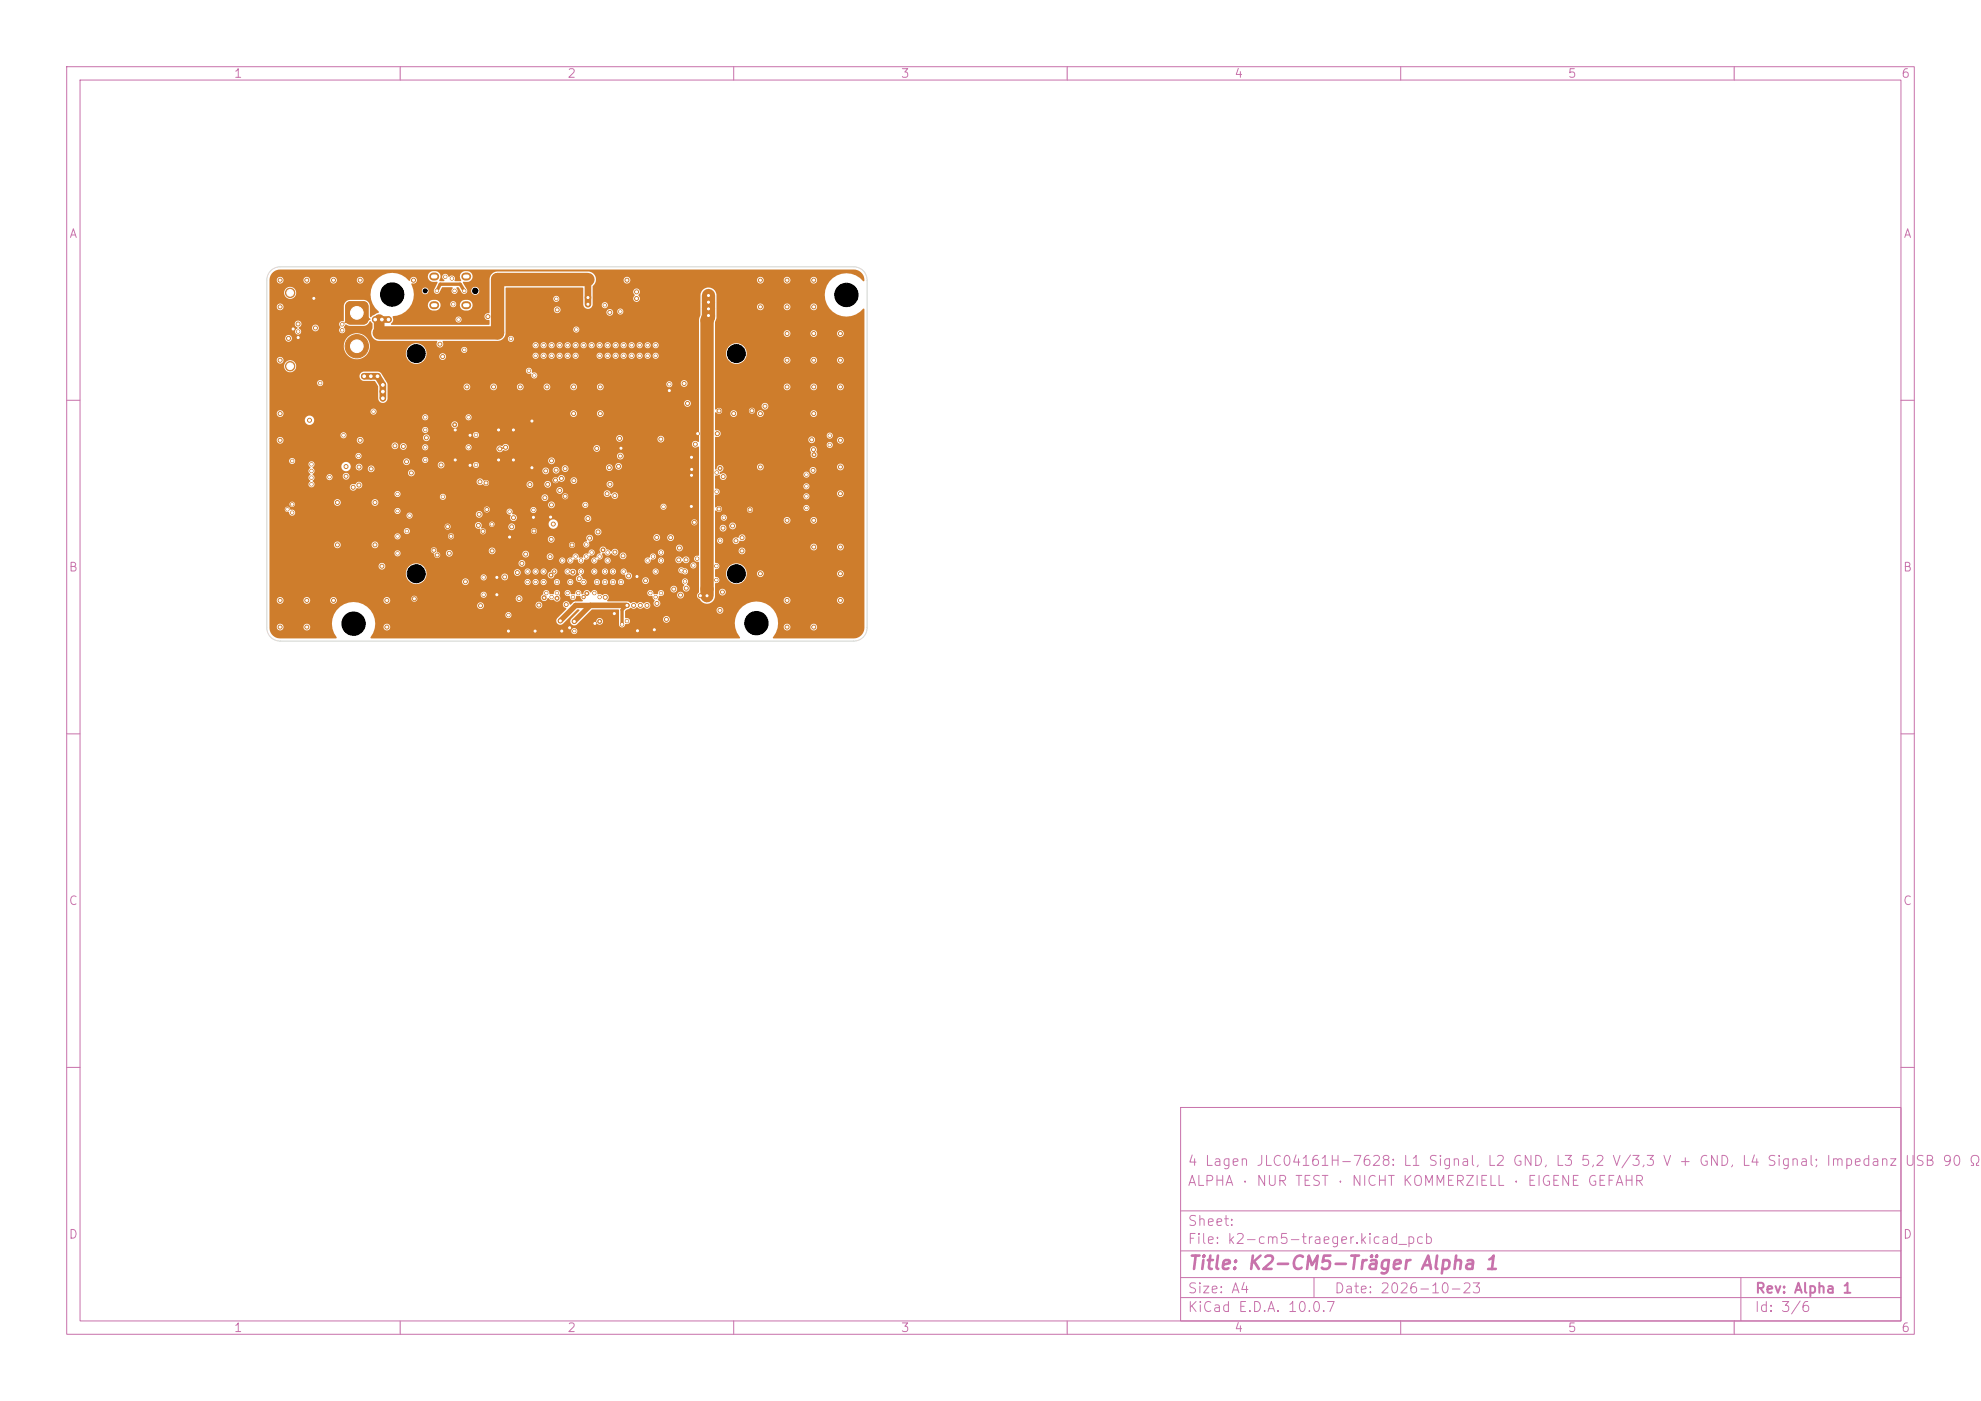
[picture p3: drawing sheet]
<svg xmlns="http://www.w3.org/2000/svg" width="297mm" height="210mm" viewBox="0 0 297 210" stroke-linecap="round" stroke-linejoin="round" font-family="sans-serif">
<defs><g id="words">
<text font-size="2" fill="#c872ab" x="178" y="190.8">Title: K2-CM5-Träger Alpha 1</text>
<g font-size="1.5" fill="#c872ab">
<text x="178" y="178.1">ALPHA · NUR TEST · NICHT KOMMERZIELL · EIGENE GEFAHR</text>
<text x="178" y="175.1">4 Lagen JLC04161H-7628: L1 Signal, L2 GND, L3 5,2 V/3,3 V + GND, L4 Signal; Impedanz</text>
<text x="285.5" y="175.1">USB 90 Ω /</text>
<text x="178" y="184.1">Sheet:</text>
<text x="178" y="186.8">File: k2-cm5-traeger.kicad_pcb</text>
<text x="178" y="197">KiCad E.D.A. 10.0.7</text>
<text x="178" y="194.2">Size: A4</text>
<text x="200" y="194.2">Date: 2026-10-23</text>
<text x="263" y="197">Id: 3/6</text>
<text x="263" y="194.2">Rev: Alpha 1</text>
</g>
<g font-size="1.3" fill="#c872ab">
<text x="35" y="12">1</text>
<text x="85" y="12">2</text>
<text x="135" y="12">3</text>
<text x="185" y="12">4</text>
<text x="235" y="12">5</text>
<text x="285" y="12">6</text>
<text x="10.3" y="36">A</text>
<text x="285.3" y="36">A</text>
<text x="10.2" y="86">B</text>
<text x="285.2" y="86">B</text>
<text x="10.2" y="136">C</text>
<text x="285.2" y="136">C</text>
<text x="10.2" y="186">D</text>
<text x="285.2" y="186">D</text>
<text x="35" y="200">1</text>
<text x="85" y="200">2</text>
<text x="135" y="200">3</text>
<text x="185" y="200">4</text>
<text x="235" y="200">5</text>
<text x="285" y="200">6</text>
</g>
</g></defs>
<g fill="none" stroke="#c872ab" stroke-width=".15">
<path d="M10 10h277v190h-277zM12 12h273v186h-273zM60 10v2M110 10v2M160 10v2M210 10v2M260 10v2M10 60h2M285 60h2M10 110h2M285 110h2M10 160h2"/>
<path d="M177 166h108v32h-108zM285 160h2M60 198v2M110 198v2M160 198v2M177 194.5h108M177 191.5h108M177 187.5h108M177 181.5h108M197 191.5v3M210 198v2M260 198v2"/>
<path d="M261 191.5v6.5"/>
</g>
<g fill="#ce7d2c" stroke="#ce7d2c" stroke-width=".15">
<circle cx="43.5" cy="54.9" r=".7"/>
<circle cx="43.5" cy="43.9" r=".7"/>
</g>
<path d="M51.9 45.4l.3-.2h.3h2l.5 .1 .2 .3v.3v2l-.1 .5-.3 .2-.3 .1h-2l-.5-.2-.2-.3-.1-.3v-2z" fill="#ce7d2c"/>
<g fill="#ce7d2c" stroke="#ce7d2c" stroke-width=".15">
<circle cx="53.5" cy="51.9" r="1.75"/>
<circle cx="80" cy="76.4" r=".25"/>
<circle cx="90.7" cy="85.7" r=".25"/>
<circle cx="46" cy="42" r=".3"/>
<circle cx="87.7" cy="75.7" r=".25"/>
<circle cx="122" cy="58" r=".3"/>
<circle cx="126" cy="54" r=".3"/>
<circle cx="86" cy="58" r=".3"/>
<circle cx="94" cy="42" r=".3"/>
<circle cx="91.4" cy="72.6" r=".3"/>
<circle cx="70" cy="58" r=".3"/>
<circle cx="107.5" cy="65" r=".3"/>
<circle cx="91.9" cy="85.7" r=".25"/>
<circle cx="61" cy="79.6" r=".25"/>
<circle cx="42" cy="66" r=".3"/>
<circle cx="104.5" cy="83.8" r=".25"/>
<circle cx="87.1" cy="85.7" r=".25"/>
<circle cx="82" cy="58" r=".3"/>
<circle cx="76.2" cy="92.2" r=".25"/>
<circle cx="56" cy="61.7" r=".25"/>
<circle cx="118" cy="58" r=".3"/>
<circle cx="122" cy="46" r=".3"/>
<circle cx="114" cy="62" r=".3"/>
<circle cx="92.3" cy="51.7" r=".25"/>
<circle cx="81.5" cy="85.7" r=".25"/>
<circle cx="61.4" cy="77.3" r=".25"/>
<circle cx="63.8" cy="68.9" r=".25"/>
<circle cx="42" cy="90" r=".3"/>
<circle cx="63.7" cy="67" r=".25"/>
<circle cx="69.6" cy="52.5" r=".25"/>
<circle cx="51.3" cy="48.6" r=".25"/>
<circle cx="85.5" cy="87.3" r=".25"/>
<circle cx="79.1" cy="87.3" r=".25"/>
<circle cx="114" cy="86" r=".3"/>
<circle cx="58" cy="90" r=".3"/>
<circle cx="108" cy="81" r=".25"/>
<circle cx="85.1" cy="53.3" r=".25"/>
<circle cx="46" cy="94" r=".3"/>
<circle cx="80.3" cy="87.3" r=".25"/>
<circle cx="42" cy="42" r=".3"/>
<circle cx="89.5" cy="87.3" r=".25"/>
<circle cx="114" cy="42" r=".3"/>
<circle cx="107.4" cy="70.8" r=".25"/>
<circle cx="85.1" cy="51.7" r=".25"/>
<circle cx="90.7" cy="87.3" r=".25"/>
<circle cx="114" cy="70" r=".3"/>
<circle cx="122" cy="62" r=".3"/>
<circle cx="102.7" cy="85.6" r=".25"/>
<circle cx="126" cy="58" r=".3"/>
<circle cx="120.9" cy="71.1" r=".25"/>
<circle cx="118" cy="46" r=".3"/>
<circle cx="89.5" cy="67.2" r=".3"/>
<circle cx="54" cy="66" r=".3"/>
<circle cx="126" cy="90" r=".3"/>
<circle cx="99.5" cy="76" r=".25"/>
<circle cx="81.5" cy="87.3" r=".25"/>
<circle cx="126" cy="66" r=".3"/>
<circle cx="83.5" cy="87.2" r=".25"/>
<circle cx="124.4" cy="65.3" r=".25"/>
<circle cx="97.1" cy="51.8" r=".25"/>
<circle cx="102.1" cy="85.5" r=".25"/>
<circle cx="80.8" cy="90.7" r=".3"/>
<circle cx="102.7" cy="87.1" r=".25"/>
<circle cx="90" cy="58" r=".3"/>
<circle cx="83.4" cy="44.8" r=".25"/>
<circle cx="86" cy="62" r=".3"/>
<circle cx="78" cy="58" r=".3"/>
<circle cx="122" cy="82" r=".3"/>
<circle cx="122" cy="94" r=".3"/>
<circle cx="66.4" cy="74.5" r=".25"/>
<circle cx="118" cy="90" r=".3"/>
<circle cx="48" cy="57.4" r=".25"/>
<circle cx="42" cy="94" r=".3"/>
<circle cx="71.4" cy="65.2" r=".25"/>
<circle cx="91.1" cy="51.8" r=".25"/>
<circle cx="93.1" cy="87.3" r=".25"/>
<circle cx="72.5" cy="86.6" r=".25"/>
<circle cx="42" cy="62" r=".3"/>
<circle cx="82.7" cy="51.8" r=".25"/>
<circle cx="54" cy="42" r=".3"/>
<circle cx="120.9" cy="72.9" r=".25"/>
<circle cx="118" cy="54" r=".3"/>
<circle cx="89.9" cy="51.7" r=".25"/>
<circle cx="107.4" cy="73.7" r=".25"/>
<circle cx="58" cy="94" r=".3"/>
<circle cx="93.5" cy="53.3" r=".25"/>
<circle cx="94" cy="93.1" r=".25"/>
<circle cx="90.7" cy="45.7" r=".25"/>
<circle cx="88.7" cy="51.8" r=".25"/>
<circle cx="50" cy="90" r=".3"/>
<circle cx="98.3" cy="51.7" r=".25"/>
<circle cx="87.5" cy="51.7" r=".25"/>
<circle cx="90" cy="62" r=".3"/>
<circle cx="108.5" cy="77.6" r=".25"/>
<circle cx="80.3" cy="85.7" r=".25"/>
<circle cx="70.3" cy="67" r=".25"/>
<circle cx="46" cy="90" r=".3"/>
<circle cx="110" cy="62" r=".3"/>
<circle cx="42" cy="54" r=".3"/>
<circle cx="120.9" cy="74.4" r=".25"/>
<circle cx="89.9" cy="53.3" r=".25"/>
<circle cx="118" cy="42" r=".3"/>
<circle cx="120.9" cy="76.1" r=".25"/>
<circle cx="89.1" cy="85.7" r=".25"/>
<circle cx="63.7" cy="62.6" r=".25"/>
<circle cx="74.9" cy="67.3" r=".3"/>
<circle cx="50" cy="42" r=".3"/>
<circle cx="95.9" cy="53.3" r=".25"/>
<circle cx="98.3" cy="85.7" r=".25"/>
<circle cx="51.5" cy="65.3" r=".25"/>
<circle cx="86.3" cy="51.7" r=".25"/>
<circle cx="71.4" cy="69.7" r=".25"/>
<circle cx="91.4" cy="70.1" r=".3"/>
<circle cx="118" cy="50" r=".3"/>
<circle cx="122" cy="50" r=".3"/>
<circle cx="62" cy="42" r=".3"/>
<circle cx="93.5" cy="51.7" r=".25"/>
<circle cx="81.5" cy="53.3" r=".25"/>
<circle cx="72.5" cy="89.1" r=".25"/>
<circle cx="126" cy="50" r=".3"/>
<circle cx="94.7" cy="53.3" r=".25"/>
<circle cx="82.7" cy="53.3" r=".25"/>
<circle cx="91.1" cy="53.3" r=".25"/>
<circle cx="83.9" cy="53.3" r=".25"/>
<circle cx="80.3" cy="51.8" r=".25"/>
<circle cx="93" cy="46.7" r=".25"/>
<circle cx="122" cy="42" r=".3"/>
<circle cx="98.3" cy="53.3" r=".25"/>
<circle cx="44.7" cy="49.7" r=".25"/>
<circle cx="107.4" cy="87" r=".25"/>
<circle cx="81.5" cy="51.7" r=".25"/>
<circle cx="126" cy="82" r=".3"/>
<circle cx="122" cy="78" r=".3"/>
<circle cx="126" cy="86" r=".3"/>
<circle cx="118" cy="78" r=".3"/>
<circle cx="124.4" cy="66.7" r=".25"/>
<circle cx="126" cy="70" r=".3"/>
<circle cx="94.7" cy="51.8" r=".25"/>
<circle cx="100.3" cy="57.6" r=".25"/>
<circle cx="97.1" cy="53.3" r=".25"/>
<circle cx="92.3" cy="53.3" r=".25"/>
<circle cx="74" cy="58" r=".3"/>
<circle cx="93.5" cy="85.7" r=".25"/>
<circle cx="79.4" cy="72.6" r=".3"/>
<circle cx="85.1" cy="85.7" r=".25"/>
<circle cx="80.3" cy="53.3" r=".25"/>
<circle cx="118" cy="94" r=".3"/>
<circle cx="83.9" cy="51.7" r=".25"/>
<circle cx="107.4" cy="84.9" r=".25"/>
<circle cx="53.7" cy="68.3" r=".25"/>
<circle cx="75.8" cy="67" r=".3"/>
<circle cx="126" cy="74" r=".3"/>
<circle cx="51.3" cy="49.5" r=".25"/>
<circle cx="79.1" cy="85.7" r=".25"/>
<circle cx="63.7" cy="64.4" r=".25"/>
<circle cx="70.3" cy="62.6" r=".25"/>
<circle cx="95.9" cy="51.7" r=".25"/>
<circle cx="122" cy="54" r=".3"/>
<circle cx="86.3" cy="53.3" r=".25"/>
<circle cx="114" cy="46" r=".3"/>
<circle cx="42" cy="46" r=".3"/>
<circle cx="76.4" cy="76.7" r=".25"/>
<circle cx="86.1" cy="94.6" r=".25"/>
<circle cx="83.1" cy="85.7" r=".25"/>
<circle cx="49.4" cy="71.5" r=".25"/>
<circle cx="87.5" cy="87.3" r=".25"/>
<circle cx="91.9" cy="87.3" r=".25"/>
<circle cx="51.9" cy="69.9" r=".3"/>
<circle cx="46.4" cy="63" r=".3"/>
<circle cx="83" cy="78.6" r=".3"/>
<circle cx="99.1" cy="88.9" r=".25"/>
<circle cx="95.4" cy="44.7" r=".3"/>
<circle cx="95.4" cy="43.7" r=".3"/>
<circle cx="105" cy="89.3" r=".3"/>
<circle cx="101.8" cy="83.9" r=".3"/>
<circle cx="106.2" cy="46.3" r=".3"/>
<circle cx="106.2" cy="45.3" r=".3"/>
<circle cx="106.2" cy="47.3" r=".3"/>
<circle cx="106.2" cy="44.3" r=".3"/>
<circle cx="106" cy="89.3" r=".3"/>
<circle cx="93" cy="68.4" r=".3"/>
<circle cx="98.5" cy="80.6" r=".3"/>
<circle cx="73.1" cy="47.5" r=".3"/>
<circle cx="97.5" cy="88.9" r=".25"/>
<circle cx="82.7" cy="89.5" r=".25"/>
<circle cx="65.5" cy="43.6" r=".25"/>
<circle cx="69.6" cy="43.6" r=".25"/>
<circle cx="66.7" cy="41.5" r=".25"/>
<circle cx="66" cy="51.6" r=".3"/>
<circle cx="53.8" cy="72.7" r=".3"/>
<circle cx="57.3" cy="84.9" r=".3"/>
<circle cx="59.2" cy="66.8" r=".3"/>
<circle cx="80.1" cy="56.3" r=".25"/>
<circle cx="67.9" cy="45.6" r=".25"/>
<circle cx="79.3" cy="55.6" r=".25"/>
<circle cx="68.8" cy="47.9" r=".25"/>
<circle cx="67.7" cy="41.8" r=".25"/>
<circle cx="69.8" cy="87.2" r=".3"/>
<circle cx="66.4" cy="53.5" r=".3"/>
<circle cx="68.2" cy="43.6" r=".25"/>
<circle cx="60.5" cy="66.9" r=".3"/>
<circle cx="67.4" cy="82.9" r=".3"/>
<circle cx="83.5" cy="88.9" r=".25"/>
<circle cx="81.6" cy="89.6" r=".3"/>
<circle cx="86.4" cy="49.4" r=".25"/>
<circle cx="76.6" cy="50.8" r=".25"/>
<circle cx="65.5" cy="83.2" r=".3"/>
<circle cx="67.6" cy="80.4" r=".3"/>
<circle cx="43.8" cy="75.6" r=".25"/>
<circle cx="73.7" cy="78.6" r=".25"/>
<circle cx="80.1" cy="79.6" r=".3"/>
<circle cx="43.1" cy="76.3" r=".25"/>
<circle cx="73" cy="76.4" r=".3"/>
<circle cx="72.9" cy="72.4" r=".3"/>
<circle cx="72.4" cy="79.7" r=".3"/>
<circle cx="67.1" cy="78.9" r=".3"/>
<circle cx="62.1" cy="89.7" r=".3"/>
<circle cx="84.7" cy="74.4" r=".3"/>
<circle cx="83.3" cy="72" r=".3"/>
<circle cx="85.8" cy="81.7" r=".3"/>
<circle cx="104.1" cy="78.3" r=".3"/>
<circle cx="112.4" cy="76.4" r=".3"/>
<circle cx="112.7" cy="61.6" r=".3"/>
<circle cx="107.8" cy="76.3" r=".3"/>
<circle cx="74.7" cy="64.4" r=".25"/>
<circle cx="85.4" cy="94.1" r=".25"/>
<circle cx="76.2" cy="94.6" r=".25"/>
<circle cx="77" cy="68.9" r=".25"/>
<circle cx="100.3" cy="58.6" r=".25"/>
<circle cx="68.3" cy="68.9" r=".25"/>
<circle cx="79.7" cy="63.1" r=".25"/>
<circle cx="95.6" cy="94.6" r=".25"/>
<circle cx="76.4" cy="80.5" r=".25"/>
<circle cx="92.1" cy="92" r=".25"/>
<circle cx="70.5" cy="69.8" r=".25"/>
<circle cx="103.7" cy="71.3" r=".25"/>
<circle cx="47" cy="44.7" r=".25"/>
<circle cx="104.6" cy="65" r=".25"/>
<circle cx="95.5" cy="86.4" r=".25"/>
<circle cx="70.5" cy="65.3" r=".25"/>
<circle cx="103.7" cy="70.4" r=".25"/>
<circle cx="98.1" cy="94.4" r=".25"/>
<circle cx="74.5" cy="89.1" r=".25"/>
<circle cx="77" cy="64.4" r=".25"/>
<circle cx="84.2" cy="94.6" r=".25"/>
<circle cx="74.7" cy="68.9" r=".25"/>
<circle cx="43.9" cy="49.3" r=".25"/>
<circle cx="44.7" cy="50.6" r=".25"/>
<circle cx="79.7" cy="70.1" r=".25"/>
<circle cx="80" cy="77.5" r=".25"/>
<circle cx="89.2" cy="93.4" r=".25"/>
<circle cx="103.7" cy="75.9" r=".25"/>
<circle cx="93.1" cy="67.2" r=".25"/>
<circle cx="103.7" cy="68.6" r=".25"/>
<circle cx="74.5" cy="86.5" r=".25"/>
<circle cx="80.2" cy="94.6" r=".25"/>
<circle cx="82.6" cy="77.5" r=".25"/>
<circle cx="68.3" cy="64.4" r=".25"/>
<circle cx="59.6" cy="82.9" r=".25"/>
<circle cx="56.2" cy="75.3" r=".3"/>
<circle cx="56.2" cy="81.7" r=".3"/>
<circle cx="59.6" cy="80.4" r=".25"/>
<circle cx="59.6" cy="76.6" r=".25"/>
<circle cx="59.6" cy="74.1" r=".25"/>
<circle cx="50.6" cy="75.3" r=".3"/>
<circle cx="50.6" cy="81.7" r=".3"/>
<circle cx="43.8" cy="76.8" r=".25"/>
<circle cx="43.8" cy="69.1" r=".25"/>
<circle cx="46.7" cy="72.6" r=".25"/>
<circle cx="46.7" cy="71.6" r=".25"/>
<circle cx="52.9" cy="73" r=".3"/>
<circle cx="46.7" cy="70.6" r=".25"/>
<circle cx="51.9" cy="71.4" r=".3"/>
<circle cx="61.7" cy="70.9" r=".3"/>
<circle cx="55.6" cy="70.3" r=".3"/>
<circle cx="46.7" cy="69.6" r=".25"/>
<circle cx="81.9" cy="88.9" r=".25"/>
<circle cx="93.3" cy="93.6" r=".25"/>
<circle cx="97" cy="90.8" r=".3"/>
<circle cx="84" cy="93.1" r=".3"/>
<circle cx="104.2" cy="66.6" r=".3"/>
<circle cx="101" cy="88.3" r=".3"/>
<circle cx="86.1" cy="93.1" r=".3"/>
<circle cx="94" cy="90.8" r=".3"/>
<circle cx="111.3" cy="80.6" r=".3"/>
<circle cx="96" cy="90.8" r=".3"/>
<circle cx="121.9" cy="70.5" r=".3"/>
<circle cx="95" cy="90.8" r=".3"/>
<circle cx="65.1" cy="82.5" r=".3"/>
<circle cx="107.8" cy="61.6" r=".3"/>
<circle cx="57.4" cy="59.7" r=".4"/>
<circle cx="44.7" cy="48.6" r=".3"/>
<circle cx="54.6" cy="56.4" r=".4"/>
<circle cx="57.4" cy="57.7" r=".4"/>
<circle cx="55.6" cy="56.4" r=".4"/>
<circle cx="57.4" cy="58.7" r=".4"/>
<circle cx="56.6" cy="56.4" r=".4"/>
<circle cx="98.3" cy="89.5" r=".25"/>
<circle cx="122" cy="68.2" r=".3"/>
<circle cx="99.1" cy="84" r=".25"/>
<circle cx="108.4" cy="79.2" r=".3"/>
<circle cx="122" cy="67.4" r=".3"/>
<circle cx="83.9" cy="73.5" r=".3"/>
<circle cx="92.9" cy="65.7" r=".3"/>
<circle cx="75.7" cy="86.5" r=".3"/>
<circle cx="78.8" cy="83.1" r=".3"/>
<circle cx="99.1" cy="65.8" r=".3"/>
<circle cx="82.6" cy="86.2" r=".3"/>
<circle cx="85.9" cy="89.5" r=".25"/>
<circle cx="82.6" cy="80.8" r=".3"/>
<circle cx="84.7" cy="70.2" r=".3"/>
<circle cx="96.8" cy="87" r=".3"/>
<circle cx="121.7" cy="65.9" r=".3"/>
<circle cx="86.3" cy="83.4" r=".25"/>
<circle cx="98.5" cy="90.5" r=".3"/>
<circle cx="111.2" cy="82.6" r=".3"/>
<circle cx="86.8" cy="86.8" r=".3"/>
<circle cx="88" cy="89" r=".3"/>
<circle cx="110.3" cy="81.1" r=".3"/>
<circle cx="109.8" cy="78.8" r=".3"/>
<circle cx="83.5" cy="89.7" r=".3"/>
<circle cx="99.9" cy="92.8" r=".3"/>
<circle cx="102.9" cy="88.2" r=".3"/>
<circle cx="85.9" cy="85.8" r=".3"/>
<circle cx="114.7" cy="60.9" r=".3"/>
<circle cx="84.3" cy="84" r=".25"/>
<circle cx="82.7" cy="75.7" r=".3"/>
<circle cx="78.2" cy="84.5" r=".3"/>
<circle cx="77" cy="77.6" r=".3"/>
<circle cx="85.1" cy="88.9" r=".25"/>
<circle cx="77.6" cy="85.8" r=".3"/>
<circle cx="76.7" cy="79" r=".3"/>
<circle cx="81.7" cy="74.6" r=".3"/>
<circle cx="82.5" cy="83.4" r=".3"/>
<circle cx="85.5" cy="84" r=".25"/>
<circle cx="82.7" cy="69.1" r=".3"/>
<circle cx="81.8" cy="70.6" r=".3"/>
<circle cx="92.2" cy="74.3" r=".3"/>
<circle cx="87.9" cy="81.6" r=".25"/>
<circle cx="88.1" cy="77.7" r=".3"/>
<circle cx="86.7" cy="88.9" r=".25"/>
<circle cx="72" cy="72.2" r=".3"/>
<circle cx="83.4" cy="70.5" r=".3"/>
<circle cx="84.2" cy="71.7" r=".3"/>
<circle cx="92.7" cy="69.9" r=".3"/>
<circle cx="87.1" cy="84" r=".25"/>
<circle cx="87.5" cy="89.5" r=".25"/>
<circle cx="87.9" cy="83.4" r=".25"/>
<circle cx="53.8" cy="70" r=".3"/>
<circle cx="91" cy="74" r=".3"/>
<circle cx="88.7" cy="82.8" r=".25"/>
<circle cx="89.1" cy="84" r=".25"/>
<circle cx="90.4" cy="82.4" r=".3"/>
<circle cx="82.1" cy="72.6" r=".3"/>
<circle cx="89.1" cy="88.9" r=".25"/>
<circle cx="89.9" cy="83.4" r=".25"/>
<circle cx="88.4" cy="80.7" r=".3"/>
<circle cx="71.7" cy="78.8" r=".3"/>
<circle cx="71.8" cy="77.1" r=".3"/>
<circle cx="73.8" cy="82.6" r=".3"/>
<circle cx="89.9" cy="89.5" r=".25"/>
<circle cx="84.9" cy="90.6" r=".3"/>
<circle cx="77.8" cy="89.7" r=".3"/>
<circle cx="102" cy="89.2" r=".3"/>
<circle cx="91.1" cy="82.8" r=".25"/>
<circle cx="101.9" cy="82.1" r=".3"/>
<circle cx="86" cy="72" r=".3"/>
<circle cx="100.5" cy="80.6" r=".3"/>
<circle cx="92.2" cy="82.8" r=".3"/>
<circle cx="91.1" cy="84" r=".25"/>
<circle cx="89.7" cy="79.7" r=".3"/>
<circle cx="89.9" cy="93.1" r=".3"/>
<circle cx="90.7" cy="89.5" r=".3"/>
<circle cx="97.1" cy="84" r=".25"/>
<circle cx="97.9" cy="83.4" r=".25"/>
<circle cx="93.4" cy="83.3" r=".3"/>
<circle cx="72" cy="90.8" r=".3"/>
<circle cx="99.1" cy="82.8" r=".25"/>
<circle cx="94.2" cy="86.3" r=".3"/>
<circle cx="102.9" cy="83.9" r=".3"/>
<circle cx="108.3" cy="88.8" r=".3"/>
<circle cx="68.2" cy="63.7" r=".3"/>
<circle cx="63.9" cy="65.6" r=".3"/>
<circle cx="103.1" cy="60.5" r=".3"/>
<circle cx="102.6" cy="57.5" r=".3"/>
<circle cx="108" cy="70.2" r=".3"/>
<circle cx="108.4" cy="71.4" r=".3"/>
<circle cx="47.3" cy="49.2" r=".3"/>
<circle cx="88.1" cy="44.6" r=".3"/>
<circle cx="56.2" cy="47.9" r=".4"/>
<circle cx="88.1" cy="45.6" r=".3"/>
<circle cx="43.3" cy="50.7" r=".3"/>
<circle cx="58.3" cy="47.9" r=".4"/>
<circle cx="57.3" cy="47.9" r=".4"/>
<circle cx="103.9" cy="84.8" r=".25"/>
<circle cx="107.9" cy="91.5" r=".3"/>
<circle cx="83.5" cy="46.4" r=".3"/>
<circle cx="91.4" cy="46.8" r=".3"/>
<circle cx="60.9" cy="69.2" r=".3"/>
<circle cx="66.1" cy="69.7" r=".3"/>
</g>
<path d="M65 41.4h.3M65 45.8h.3M69.8 41.4h.3M69.8 45.8h.3" fill="none" stroke="#ce7d2c" stroke-width="1.2"/>
<path d="M88.1 41.9h-13.5v8h-17.7M106.2 44.3v3.2l-.2 .5v41.3" fill="none" stroke="#ce7d2c" stroke-width="2"/>
<path d="M65.5 43.6l.5-1h3l.6 1M94 90.8l-.7 .6v2.2" fill="none" stroke="#ce7d2c" stroke-width=".5"/>
<path d="M88.5 90.8l-2.4 2.3M94 90.8h-7.7l-2.3 2.3" fill="none" stroke="#ce7d2c" stroke-width=".8"/>
<path d="M54.6 56.4h2l.8 1.3v2M56.3 47.9h1.9M88.1 41.9v3.7" fill="none" stroke="#ce7d2c" stroke-width="1"/>
<path d="M56.9 47.9v2" fill="none" stroke="#ce7d2c" stroke-width="1.6"/>
<g fill="#ce7d2c">
<path d="M93.7 92.9h.2a.27 .27 0 0 1 .3 .1 .27 .27 0 0 1-.1 .4 .27 .27 0 0 1-.4-.2z"/>
<path d="M107.2 86.7h.3l.1 .3a.25 .25 0 0 1-.1 .2 .25 .25 0 0 1-.3-.1z"/>
<path d="M102 85.3l.2-.1 .6 .2a.27 .27 0 0 1 0 .5 .27 .27 0 0 1-.4-.2h-.4z"/>
<path d="M107.2 84.6h.3l.1 .3a.25 .25 0 0 1-.1 .2 .25 .25 0 0 1-.3-.1z"/>
<path d="M104.4 83.6h.4v.3l-.1 .1a.26 .26 0 0 1-.4-.1 .26 .26 0 0 1 .1-.3z"/>
<path d="M107.2 73.5h.4v.4h-.3z"/>
<path d="M107.2 70.6h.2a.25 .25 0 0 1 .3 .1 .25 .25 0 0 1-.1 .3l-.3 .1z"/>
<path d="M74.7 67.1l.2-.1a.56 .56 0 0 0 .8-.2h.3l.1 .2-.1 .3h-.2a.4 .4 0 0 0-.6 .2l-.2 .1-.3-.1-.1-.2z"/>
<path d="M107.2 64.8h.5l.1 .1v.3l-.2 .1-.3-.1z"/>
<path d="M51.1 48.4h.3a.21 .21 0 0 1 .2 .1 .21 .21 0 0 1-.1 .3 .24 .24 0 0 1-.3 0 .24 .24 0 0 1-.1-.3z"/>
<path d="M52 45.4l.5-.2h2.1a.77 .77 0 0 1 .6 .7v1.5l.1 .2a.17 .17 0 0 1 .2 .1 .17 .17 0 0 1 0 .2l-.2 .1a1.05 1.05 0 0 1-.8 .6h-2.1l-.8-.2 .2-.4v-2.2z"/>
<path d="M40.9 40.8l.4-.3 .7-.1h85.9a1.51 1.51 0 0 1 1.6 1.8l-.1-.1a3.3 3.3 0 0 0-4.8-.2 3.3 3.3 0 0 0 .1 4.7 3.3 3.3 0 0 0 4.7-.3l.2 .1v47.7a1.6 1.6 0 0 1-1.6 1.6h-12.1v-.1l.4-.8 .3-.9h.9a.5 .5 0 0 0 .5 .6 .5 .5 0 0 0 .5-.6h3v.2a.5 .5 0 0 0 .8 .3 .5 .5 0 0 0 0-.8 .5 .5 0 0 0-.8 .3h-3v-.1a.5 .5 0 0 0-.6-.3 .5 .5 0 0 0-.4 .4h-.9a3.3 3.3 0 0 0-4.2-3.6 3.3 3.3 0 0 0-1.5 5.3l-.1 .1h-55.1l-.2-.1 .6-1.1h29.5a.45 .45 0 0 0 .6 .5 .45 .45 0 0 0 .2-.7 .45 .45 0 0 0-.7 .1l-.1 .1h-29.5l.1-.6h1.3a.5 .5 0 0 0 .7 .6 .5 .5 0 0 0 .2-.8 .5 .5 0 0 0-.9 .1v.1h-1.3v-.8h27.2a.61 .61 0 0 0 1 .4l2.1-2.1h.3v.2l-1.2 1.2a.61 .61 0 0 0 .1 .8 .61 .61 0 0 0 .8 0l.5-.5h2.4a.51 .51 0 0 0 .6 .5 .51 .51 0 0 0 .3-.8 .51 .51 0 0 0-.9 .2v.1h-2.4l1.8-1.7h3.9l.1 .1v2.2a.49 .49 0 0 0 .6 .3 .49 .49 0 0 0 .4-.5 .47 .47 0 0 0 .6-.1 .47 .47 0 0 0-.1-.6h5.1v.1a.5 .5 0 0 0 .8 .4 .5 .5 0 0 0 0-.9 .5 .5 0 0 0-.8 .4h-5.1l-.6-.2v-.9l.2-.3h13.5v.2a.5 .5 0 0 0 .8 .3 .5 .5 0 0 0 0-.8 .5 .5 0 0 0-.8 .3h-13.5l.6-.3a.72 .72 0 0 0 1-.1 .66 .66 0 0 0 1 0 .52 .52 0 0 0 .8 .2 .52 .52 0 0 0 .1-.8 .52 .52 0 0 0-.8 0l-.1 .1a.65 .65 0 0 0-.9-.1l-.1 .1-.2-.2a.65 .65 0 0 0-.8 .1l-.4-.3h-3l-.1-.1a.55 .55 0 0 0 .1-.8 .55 .55 0 0 0-.8 0l-.3-.2-.4 .1v-.3h7.4v.2a.59 .59 0 0 0 .8 .3l.1 .5a.35 .35 0 0 1 .1 .6 .51 .51 0 0 0 .4 .5 .51 .51 0 0 0 .6-.3 .51 .51 0 0 0-.3-.6l-.1-.1 .2-.6h.5l.2-.2h2a.5 .5 0 0 0 .6 .6 .5 .5 0 0 0 .3-.8 .5 .5 0 0 0-.9 .2h-2a.47 .47 0 0 0-.4-.7 .47 .47 0 0 0-.5 .6l-.5 .1-.1-.1a.46 .46 0 0 0-.4-.5 .46 .46 0 0 0-.6 .3h-7.4l-.1-.1a.51 .51 0 0 0-.5-.2 .51 .51 0 0 0-.4 .3h-.1a.55 .55 0 0 0-.7-.3 .55 .55 0 0 0-.4 .6l-.2-.1a.47 .47 0 0 0-.5-.6 .47 .47 0 0 0-.5 .6l-.5 .1-.1-.1a.46 .46 0 0 0-.5-.5 .46 .46 0 0 0-.4 .6 .46 .46 0 0 0 .6 .2l.1 .1a.47 .47 0 0 0 .5 .6 .47 .47 0 0 0 .5-.6l.6-.1 .4 .8h-1.2l-.6 .5h-.2a.52 .52 0 0 0-.5-.5 .52 .52 0 0 0-.5 .5 .52 .52 0 0 0 .5 .6v.1l-1.4 1.4-.1 .4h-27.2l-.2-1h19.8v.2a.45 .45 0 0 0 .7 .3 .45 .45 0 0 0 0-.8 .45 .45 0 0 0-.7 .3h-19.8l-.4-.6-.9-.8h16.8v.2a.5 .5 0 0 0 .7 .4 .5 .5 0 0 0 .3-.7h7.8v.2a.5 .5 0 0 0 .8 .3 .5 .5 0 0 0 0-.8 .5 .5 0 0 0-.8 .3h-7.8a.5 .5 0 0 0-.5-.3 .5 .5 0 0 0-.5 .4h-16.8l-.3-.1a3.3 3.3 0 0 0-4 .9 3.3 3.3 0 0 0 .1 4.1l-.1 .1h-8.4a1.61 1.61 0 0 1-1.6-1.8h1.1v.2a.5 .5 0 0 0 .6 .4 .5 .5 0 0 0 .4-.6h3v.2a.5 .5 0 0 0 .8 .3 .5 .5 0 0 0 0-.8 .5 .5 0 0 0-.8 .3h-3v-.1a.5 .5 0 0 0-.6-.3 .5 .5 0 0 0-.4 .4h-1.1v-4h1.1v.2a.5 .5 0 0 0 .6 .4 .5 .5 0 0 0 .4-.6h3v.2a.5 .5 0 0 0 .6 .4 .5 .5 0 0 0 .4-.6h3v.2a.5 .5 0 0 0 .6 .4 .5 .5 0 0 0 .4-.6h7v.2a.5 .5 0 0 0 .7 .4 .5 .5 0 0 0 .2-.8h3.3v.1a.45 .45 0 0 0 .5 .4 .45 .45 0 0 0 .4-.5h14.7v.1a.5 .5 0 0 0 .7 .4 .5 .5 0 0 0 .3-.7h2.8v.2a.55 .55 0 0 0 .5 .4 .55 .55 0 0 0 .6-.5l.1 .1a.58 .58 0 0 0 .7 .2 .52 .52 0 0 0 .8 .2 .52 .52 0 0 0 0-.8l.1-.1a.47 .47 0 0 0-.3-.8 .47 .47 0 0 0-.6 .6l-.5 .1-.1-.1a.49 .49 0 0 0-.6-.5 .49 .49 0 0 0-.4 .6l-.3 .4h-2.8a.5 .5 0 0 0-.5-.3 .5 .5 0 0 0-.5 .5h-14.7l-.1-.1a.45 .45 0 0 0-.4-.3 .45 .45 0 0 0-.4 .4h-3.3l-.1-.1a.5 .5 0 0 0-.8 .3h-7v-.1a.5 .5 0 0 0-.6-.3 .5 .5 0 0 0-.4 .4h-3v-.1a.5 .5 0 0 0-.6-.3 .5 .5 0 0 0-.4 .4h-3v-.1a.5 .5 0 0 0-.6-.3 .5 .5 0 0 0-.4 .4h-1.1v-.8h31.7v.1a.45 .45 0 0 0 .7 .3 .45 .45 0 0 0 0-.7 .45 .45 0 0 0-.7 .3h-31.7v-.9h60.1v.2a.5 .5 0 0 0 .8 .3 .5 .5 0 0 0 0-.8 .5 .5 0 0 0-.8 .3h-60.1v-2.3h20.4v.2a1.55 1.55 0 0 0 1 1.3 1.55 1.55 0 0 0 1.7-.3h5.8v.2a.5 .5 0 0 0 .5 .4 .5 .5 0 0 0 .5-.5h8.3v.1a.45 .45 0 0 0 .6 .4 .45 .45 0 0 0 .4-.5h.2v.1a.45 .45 0 0 0 .6 .4 .45 .45 0 0 0 .4-.5h.2v.1a.45 .45 0 0 0 .6 .4 .45 .45 0 0 0 .4-.5h1v.1a.45 .45 0 0 0 .6 .4 .45 .45 0 0 0 .4-.5h1v.1a.45 .45 0 0 0 .7 .3 .45 .45 0 0 0 0-.7 .45 .45 0 0 0-.7 .3h-1l-.1-.1a.45 .45 0 0 0-.5-.3 .45 .45 0 0 0-.4 .4h-1l-.1-.1a.45 .45 0 0 0-.5-.3 .45 .45 0 0 0-.4 .4h-.2l-.1-.1a.45 .45 0 0 0-.5-.3 .45 .45 0 0 0-.4 .4h-.2l-.1-.1a.45 .45 0 0 0-.5-.3 .45 .45 0 0 0-.4 .4h-8.3l-.1-.2a.5 .5 0 0 0-.5-.3 .5 .5 0 0 0-.4 .4h-5.8l.4-.6h8.2a.45 .45 0 0 0 .4 .5 .45 .45 0 0 0 .4-.6h2.3v.2a.5 .5 0 0 0 .7 .3 .5 .5 0 0 0 0-.8 .5 .5 0 0 0-.7 .3h-2.3a.45 .45 0 0 0-.4-.3 .45 .45 0 0 0-.4 .4h-8.2v-.7h13.2a.5 .5 0 0 0 .3 .5 .5 .5 0 0 0 .6-.2h4.1v.2a.5 .5 0 0 0 .6 .4h3.6v.1a.51 .51 0 0 0 .6 .5h.1a.49 .49 0 0 0 .5 .4 .49 .49 0 0 0 .5-.5h1v.1a.45 .45 0 0 0 .6 .4 .45 .45 0 0 0 .4-.5h.2v.1a.45 .45 0 0 0 .6 .4 .45 .45 0 0 0 .4-.5h.2v.1a.45 .45 0 0 0 .6 .4 .45 .45 0 0 0 .4-.5h.2v.1a.45 .45 0 0 0 .7 .4 .45 .45 0 0 0 .2-.7h2.8l.1 .3a.5 .5 0 0 0 .5 .2 .5 .5 0 0 0 .4-.4h4.9l.1 .3 .2 .2a.27 .27 0 0 1-.1 .4 .51 .51 0 0 0 .4 .7 .51 .51 0 0 0 .6-.4 .51 .51 0 0 0-.4-.6v-.2a.46 .46 0 0 0-.1-.7 .46 .46 0 0 0-.7 .3h-4.9v-.1a.51 .51 0 0 0-.5-.5 .51 .51 0 0 0-.5 .5h-2.8a.45 .45 0 0 0-.5-.2 .45 .45 0 0 0-.4 .4h-.2l-.1-.1a.45 .45 0 0 0-.5-.3 .45 .45 0 0 0-.4 .4h-.2l-.1-.1a.45 .45 0 0 0-.5-.3 .45 .45 0 0 0-.4 .4h-.2l-.1-.1a.45 .45 0 0 0-.5-.3 .45 .45 0 0 0-.4 .4h-1l-.2-.3-.4-.2-.3-.5a.53 .53 0 0 0 .5-.6h1v.1a.45 .45 0 0 0 .6 .4 .45 .45 0 0 0 .4-.5h.6v.1a.45 .45 0 0 0 .6 .4 .45 .45 0 0 0 .4-.5h.2v.1a.45 .45 0 0 0 .6 .4 .45 .45 0 0 0 .4-.5h.6v.1a.58 .58 0 0 0 .7 .5 .56 .56 0 0 0 .7 .6 .54 .54 0 0 0 .3-.7 .54 .54 0 0 0-.7-.3v-.2h3.8a.45 .45 0 0 0 .6 .5 .45 .45 0 0 0 .3-.7h3v.1a.7 .7 0 0 0 .7 .5 .47 .47 0 0 0 .7-.3 .47 .47 0 0 0-.6-.5 .45 .45 0 0 0-.5-.1 .45 .45 0 0 0-.3 .3h-3a.45 .45 0 0 0-.5-.2 .45 .45 0 0 0-.4 .4h-3.8l-.1-.1a.45 .45 0 0 0-.5-.3 .45 .45 0 0 0-.4 .4h-.6l-.1-.1a.45 .45 0 0 0-.5-.3 .45 .45 0 0 0-.4 .4h-.2l-.1-.1a.45 .45 0 0 0-.5-.3 .45 .45 0 0 0-.4 .4h-.6l-.1-.1a.45 .45 0 0 0-.5-.3 .45 .45 0 0 0-.4 .4h-1l-.1-.1a.45 .45 0 0 0-.7-.2 .45 .45 0 0 0 0 .7v.2l-.3 .2-.2 .3h-3.6l.3-.2a.59 .59 0 0 1 .5-.6l.1-.3h1a.52 .52 0 0 0 .3 .5 .52 .52 0 0 0 .6 0 .51 .51 0 0 0 .7 .1 .51 .51 0 0 0 .1-.7 .51 .51 0 0 0-.7-.1h-.1a.5 .5 0 0 0-.5-.2 .5 .5 0 0 0-.4 .4h-1l-.1-.1a.54 .54 0 0 0-.5-.2 .54 .54 0 0 0-.5 .4l-.2 .1-.2 .3h-4.1l.1-.2-.1-.3h.6a.45 .45 0 0 0 .5 .5 .45 .45 0 0 0 .5-.5h.2v.1a.45 .45 0 0 0 .6 .4 .45 .45 0 0 0 .4-.5h.2v.1a.45 .45 0 0 0 .7 .4 .45 .45 0 0 0 0-.8 .45 .45 0 0 0-.7 .3h-.2l-.1-.1a.45 .45 0 0 0-.5-.3 .45 .45 0 0 0-.4 .4h-.2l-.1-.1a.45 .45 0 0 0-.5-.3 .45 .45 0 0 0-.4 .4h-.6v-.1a.5 .5 0 0 0-.6-.2 .5 .5 0 0 0-.3 .5h-13.2v-.2a1.56 1.56 0 0 0-1.6-1.2 1.56 1.56 0 0 0-1.5 1.5h-20.4v-1.1h16.4v.1a.5 .5 0 0 0 .8 .4 .5 .5 0 0 0-.2-.9h20.3v.1a.5 .5 0 0 0 .4 .4 .5 .5 0 0 0 .6-.2h24.8v.1a.45 .45 0 0 0 .7 .3 .45 .45 0 0 0 0-.7 .45 .45 0 0 0-.7 .3l-24.8-.1a.5 .5 0 0 0-.4-.6h5.5v.1a.45 .45 0 0 0 .6 .4 .45 .45 0 0 0 .4-.5h.2v.1a.47 .47 0 0 0 .6 .4 .47 .47 0 0 0 .4-.6h.6a.48 .48 0 0 0 .4 .6 .48 .48 0 0 0 .6-.5h1v.1a.45 .45 0 0 0 .6 .4 .45 .45 0 0 0 .4-.5h1v.1a.45 .45 0 0 0 .6 .4 .45 .45 0 0 0 .4-.5h5v.1a.45 .45 0 0 0 .6 .4 .45 .45 0 0 0 .4-.5h1v.1a.45 .45 0 0 0 .6 .4 .45 .45 0 0 0 .3-.6h1.8v.1a.56 .56 0 0 0 .4 .4 .56 .56 0 0 0 .6-.3 .51 .51 0 0 0 .7 .3 .51 .51 0 0 0 .3-.7 .51 .51 0 0 0-.8-.2 .24 .24 0 0 1-.2 .2 .24 .24 0 0 1-.2-.2 .51 .51 0 0 0-.8 .4l-1.8-.1a.45 .45 0 0 0-.5-.2 .45 .45 0 0 0-.4 .4h-1v-.2a.47 .47 0 0 0 .7-.2 .47 .47 0 0 0-.4-.6 .47 .47 0 0 0-.5 .6h-.1a.46 .46 0 0 0-.7 .4h-5l-.1-.2a.45 .45 0 0 0-.5-.2 .45 .45 0 0 0-.4 .4h-1v-.2a.52 .52 0 0 0 .7-.1 .52 .52 0 0 0-.1-.7l.3-.1 .2 .1a.52 .52 0 0 0 .5 .3 .52 .52 0 0 0 .4-.4l.5 .4h.8a.51 .51 0 0 0 .6 .6 .51 .51 0 0 0 .3-.9 .51 .51 0 0 0-.9 .2l-.6 .1 .3-.2 .1-.3h5.9v.1a.45 .45 0 0 0 .7 .3 .45 .45 0 0 0 0-.8 .45 .45 0 0 0-.7 .4l-5.9-.1a.55 .55 0 0 0-.5-.4 .55 .55 0 0 0-.6 .4l-.3-.3-.4-.1-.1-.2h10.6v.1a.5 .5 0 0 0 .7 .4 .5 .5 0 0 0 0-.9 .5 .5 0 0 0-.7 .4l-10.7-.1a.54 .54 0 0 0-.7 .2 .54 .54 0 0 0 .1 .7l-.2 .1a.58 .58 0 0 0-.5 .6h-.1a.45 .45 0 0 0-.7 .4h-1l.1-.2a.48 .48 0 0 0 .7-.5l.1-.1a.47 .47 0 0 0 .6-.3 .47 .47 0 0 0-.5-.6 .47 .47 0 0 0-.4 .7h-.1a.49 .49 0 0 0-.7 .6h-.5l-.1-.1a.47 .47 0 0 0-.5-.5 .47 .47 0 0 0-.5 .6h-.1a.46 .46 0 0 0-.7 .4h-.2l-.1-.2a.45 .45 0 0 0-.5-.2 .45 .45 0 0 0-.4 .4h-5.6l-.4 .1-.1 .3h-20.5l-.2 .1-.2 .3h-16.4v-1.9h18.7a.45 .45 0 0 0 .6 .5 .45 .45 0 0 0 .2-.8 .45 .45 0 0 0-.7 .2l-.1 .1h-18.7v-.5h24.2a.67 .67 0 0 0 .5 .6 .46 .46 0 0 0 .5 .6 .46 .46 0 0 0 .3-.7h1v.1a.5 .5 0 0 0 .7 .4 .5 .5 0 0 0 0-.9h5.7v.1a.5 .5 0 0 0 .8 .4h4.2v.1a.5 .5 0 0 0 .4 .4 .5 .5 0 0 0 .5-.1h2.8v.1a.5 .5 0 0 0 .7 .4 .5 .5 0 0 0 0-.9 .5 .5 0 0 0-.7 .4h-2.8a.5 .5 0 0 0-.2-.8 .5 .5 0 0 0-.7 .4h-4.2a.5 .5 0 0 0-.1-.9 .5 .5 0 0 0-.7 .4h-5.7a.5 .5 0 0 0-.7 .4h-1l-.4-.2a.47 .47 0 0 0-.3-.6 .47 .47 0 0 0-.6 .3h-24.2v-.8h9.7v.1a.5 .5 0 0 0 .5 .5 .5 .5 0 0 0 .5-.6h4.6v.1a.5 .5 0 0 0 .6 .5 .5 .5 0 0 0 .4-.6h28.6v.2a.45 .45 0 0 0 .6 .3 .45 .45 0 0 0 .3-.5h1.2v.1a.47 .47 0 0 0 .7 .3 .47 .47 0 0 0 .1-.7l.1-.1a.51 .51 0 0 0 .6-.7h9.1v.1a.5 .5 0 0 0 .5 .5 .5 .5 0 0 0 .5-.6h1v.2a.5 .5 0 0 0 .8 .3 .5 .5 0 0 0 0-.8 .5 .5 0 0 0-.8 .3h-1a.5 .5 0 0 0-.5-.4 .5 .5 0 0 0-.5 .4h-9.1a.51 .51 0 0 0-.8-.3 .51 .51 0 0 0-.1 .8v.1l-.4 .2-.2 .3h-1.2a.45 .45 0 0 0-.5-.4 .45 .45 0 0 0-.4 .4h-28.6a.51 .51 0 0 0-.5-.4 .51 .51 0 0 0-.5 .4h-4.6l-.1-.1a.5 .5 0 0 0-.5-.3 .5 .5 0 0 0-.4 .4h-9.7v-1.3h18.7v.2a.45 .45 0 0 0 .6 .4 .45 .45 0 0 0 .3-.6h7.2v.2a.45 .45 0 0 0 .6 .3h14.3v.1a.5 .5 0 0 0 .8 .4 .5 .5 0 0 0 0-.9 .5 .5 0 0 0-.8 .4h-14.2a.45 .45 0 0 0-.1-.8 .45 .45 0 0 0-.6 .3h-7.2v-.1a.45 .45 0 0 0-.5-.2 .45 .45 0 0 0-.4 .3h-18.7v-.7h20.1v.1a.45 .45 0 0 0 .7 .3 .45 .45 0 0 0 0-.8 .45 .45 0 0 0-.7 .4h-20.1v-.7h26.3v.1a.45 .45 0 0 0 .6 .4 .45 .45 0 0 0 .2-.7h3.7v.1a.6 .6 0 0 0 .8 .5v.1a.45 .45 0 0 0 .3 .7 .45 .45 0 0 0 .6-.6h6.7v.2a.45 .45 0 0 0 .4 .4 .45 .45 0 0 0 .5-.4h8.7v.1a.5 .5 0 0 0 .7 .4 .5 .5 0 0 0 0-.9 .5 .5 0 0 0-.7 .4h-8.7a.45 .45 0 0 0-.4-.5 .45 .45 0 0 0-.5 .3h-6.8a.67 .67 0 0 0-.7-.3l.1-.7h1.1v.1a.4 .4 0 0 0 .7 .3h2.2v.1a.5 .5 0 0 0 .7 .4 .5 .5 0 0 0 .2-.8h5.2v.2a.7 .7 0 0 0 .9 .4 .7 .7 0 0 0 .4-1h20v.2a.45 .45 0 0 0 .7 .3 .45 .45 0 0 0 0-.8 .45 .45 0 0 0-.7 .3h-20a.7 .7 0 0 0-.9-.3 .7 .7 0 0 0-.4 .7h-5.3a.5 .5 0 0 0-.8 .3h-2.2l.1-.1a.4 .4 0 0 0-.2-.6 .4 .4 0 0 0-.6 .3h-1.1h-.1a.5 .5 0 0 0-.5-.2 .5 .5 0 0 0-.4 .4h-3.7a.45 .45 0 0 0-.5-.2 .45 .45 0 0 0-.3 .4h-26.3v-2.6h2.3v.1a.5 .5 0 0 0 .6 .4 .48 .48 0 0 0 .7 .4h16.9v.1a.45 .45 0 0 0 .7 .4 .45 .45 0 0 0 .2-.7h9.5v.2a.5 .5 0 0 0 .8 .3 .5 .5 0 0 0 0-.8 .5 .5 0 0 0-.8 .3h-9.5a.45 .45 0 0 0-.5-.1 .45 .45 0 0 0-.4 .3h-16.9l.3-.3-.2-.4h15a.45 .45 0 0 0 .6 .5 .45 .45 0 0 0 .3-.7h12.5v.1a.45 .45 0 0 0 .4 .4 .45 .45 0 0 0 .5-.2h2.5v.2a.66 .66 0 0 0 .7 .4 .53 .53 0 0 0 .1 .8 .53 .53 0 0 0 .8-.3h10.1v.1a.5 .5 0 0 0 .8 .4 .5 .5 0 0 0 0-.9 .5 .5 0 0 0-.8 .4h-10.1v-.2a.51 .51 0 0 0-.6-.4l-.1-.1 .1-.4-.2-.2h2.8v.1a.45 .45 0 0 0 .7 .3 .45 .45 0 0 0 0-.7 .45 .45 0 0 0-.7 .3l-2.8-.1a.45 .45 0 0 0-.8 .3h-2.5a.45 .45 0 0 0-.3-.7 .45 .45 0 0 0-.6 .4h-12.5l-.1-.1a.45 .45 0 0 0-.8 .3h-15l-.2-.1a.42 .42 0 0 1-.6-.4 .4 .4 0 0 0-.6 .3h-2.3v-.8h3v.2a.4 .4 0 0 0 .6 .2 .4 .4 0 0 0 0-.6h6.1v.1a.5 .5 0 0 0 .5 .4 .5 .5 0 0 0 .5-.5h4.6v.1a.5 .5 0 0 0 .4 .4 .5 .5 0 0 0 .5-.2h25.6v.1a.5 .5 0 0 0 .5 .5 .5 .5 0 0 0 .5-.6h4.1v.1a.45 .45 0 0 0 .4 .4 .45 .45 0 0 0 .4-.2h10.9v.1a.45 .45 0 0 0 .7 .3 .45 .45 0 0 0 0-.7 .45 .45 0 0 0-.7 .3h-10.8a.45 .45 0 0 0-.3-.7 .45 .45 0 0 0-.6 .4h-4.1a.5 .5 0 0 0-.5-.4 .5 .5 0 0 0-.5 .4h-25.6a.5 .5 0 0 0-.2-.7 .5 .5 0 0 0-.7 .4h-4.6l-.1-.2a.5 .5 0 0 0-.5-.3 .5 .5 0 0 0-.4 .5l-6.4-.1-.2 .2-.1 .1h-3v-1.5h18.7a.45 .45 0 0 0 .3 .4 .45 .45 0 0 0 .5 0h6v.1a.45 .45 0 0 0 .5 .4 .45 .45 0 0 0 .4-.4h14.4v.2a.5 .5 0 0 0 .7 .4 .5 .5 0 0 0 .2-.8h2.2v.2a.45 .45 0 0 0 .7 .3 .45 .45 0 0 0 0-.8 .45 .45 0 0 0-.7 .3h-2.2a.5 .5 0 0 0-.5-.2 .5 .5 0 0 0-.4 .4h-14.3a.45 .45 0 0 0-.4-.5 .45 .45 0 0 0-.6 .4h-6a.45 .45 0 0 0-.1-.7 .45 .45 0 0 0-.7 .3h-18.7v-5h2.9l.1 .3 .2 .2h2.6l.2 .5a.14 .14 0 0 1 .1 .1 .14 .14 0 0 1-.1 .1 .54 .54 0 0 0 .1 .9 .57 .57 0 0 0 0 1 .48 .48 0 0 0-.2 .7 .48 .48 0 0 0 .6 .2h5.5v.1a.5 .5 0 0 0 .8 .4h30.2l.1 .3a.5 .5 0 0 0 .7 .1h6.3v.2a.56 .56 0 0 0 .5 .4 .56 .56 0 0 0 .6-.3l.1 .1a.51 .51 0 0 0 .7 .4 .51 .51 0 0 0 .1-.8 .51 .51 0 0 0-.8 .2h-.1a.53 .53 0 0 0-.5-.6 .53 .53 0 0 0-.6 .4h-6.3a.5 .5 0 0 0 0-.8 .5 .5 0 0 0-.8 .4h-30.2l.3-.3a.51 .51 0 0 0 .7-.2 .51 .51 0 0 0-.1-.7 .51 .51 0 0 0-.8 .2l-.1 .1a.5 .5 0 0 0-.8 .4h-5.4a.49 .49 0 0 0-.1-.8h24.6v.1a.56 .56 0 0 0 .9 .3 .48 .48 0 0 0 .5 .2 .48 .48 0 0 0 .4-.2h5.6v.1a.5 .5 0 0 0 .6 .4 .5 .5 0 0 0 .4-.6h1.7v.2a.5 .5 0 0 0 .8 .3 .5 .5 0 0 0 0-.8 .5 .5 0 0 0-.8 .3h-1.7v-.1a.5 .5 0 0 0-.5-.3 .5 .5 0 0 0-.5 .5h-5.6a.51 .51 0 0 0-.2-.6 .51 .51 0 0 0-.6 0l-.1-.1h10.4a.47 .47 0 0 0 .4 .5 .47 .47 0 0 0 .5-.3h.2a.5 .5 0 0 0 .7-.1h.9v.1a.5 .5 0 0 0 .6 .4h4.8v.2a.5 .5 0 0 0 .8 .3 .5 .5 0 0 0 0-.8 .5 .5 0 0 0-.8 .3h-4.8h.1a.5 .5 0 0 0 .1-.9 .5 .5 0 0 0-.8 .4h-.9v-.1a.54 .54 0 0 0-.3-.7 .54 .54 0 0 0-.7 .4h-.1a.45 .45 0 0 0-.7 .3h-10.4a.5 .5 0 0 0-.6-.2 .5 .5 0 0 0-.3 .5h-24.6l.2-.4v-.3h1.8v.1a.45 .45 0 0 0 .6 .4 .45 .45 0 0 0 .3-.7h1.6v.2a.5 .5 0 0 0 .8 .3 .5 .5 0 0 0 0-.8 .5 .5 0 0 0-.8 .3l-1.6-.1a.45 .45 0 0 0-.5-.1 .45 .45 0 0 0-.4 .4h-1.8l-.2-.4 .2-.3h14.1v.2a.5 .5 0 0 0 .7 .3 .5 .5 0 0 0 .1-.8h19.3v.2a.5 .5 0 0 0 .6 .4 .5 .5 0 0 0 .4-.7h.6v.1a.5 .5 0 0 0 .7 .4 .5 .5 0 0 0 .2-.7h.4v.1a.5 .5 0 0 0 .7 .4 .5 .5 0 0 0 .3-.7h5.6v.2a.5 .5 0 0 0 .7 .4 .5 .5 0 0 0 .3-.8h.4v.2a.5 .5 0 0 0 .8 .3 .5 .5 0 0 0 0-.8 .5 .5 0 0 0-.8 .3h-.4a.5 .5 0 0 0-.6-.2 .5 .5 0 0 0-.4 .4h-5.6l-.1-.1a.5 .5 0 0 0-.5-.1 .5 .5 0 0 0-.4 .4h-.4a.5 .5 0 0 0-.6-.2 .5 .5 0 0 0-.3 .4h-.6a.5 .5 0 0 0-.5-.3 .5 .5 0 0 0-.5 .4h-19.3a.5 .5 0 0 0-.8 .3h-14.1v-.4l-.2-.3v-.1h4.3v.1a.7 .7 0 0 0 .8 .5 .7 .7 0 0 0 .6-.7h.7v.2a.5 .5 0 0 0 .5 .4 .5 .5 0 0 0 .5-.3h.8v.1a.5 .5 0 0 0 .8 .4 .5 .5 0 0 0 0-.8 .5 .5 0 0 0-.8 .3h-.8a.5 .5 0 0 0-.3-.7 .5 .5 0 0 0-.7 .4h-.7a.7 .7 0 0 0-.8-.7 .7 .7 0 0 0-.6 .8h-4.3a.45 .45 0 0 0 .1-.8 .45 .45 0 0 0-.8 .3h-2.3l.3-.1 .1-.3h16.1a.5 .5 0 0 0 .3 .5 .5 .5 0 0 0 .5 0h4.4v.2a.5 .5 0 0 0 .6 .4 .5 .5 0 0 0 .4-.6h4.3v.2a.45 .45 0 0 0 .7 .3 .45 .45 0 0 0 0-.8 .45 .45 0 0 0-.7 .3h-4.3a.51 .51 0 0 0-.5-.4 .51 .51 0 0 0-.5 .4h-4.4l.3-.3-.2-.4h2a.45 .45 0 0 0 .4 .5 .45 .45 0 0 0 .5-.4h18v.1a.5 .5 0 0 0 .8 .4 .5 .5 0 0 0 0-.9 .5 .5 0 0 0-.8 .4h-18v-.1a.45 .45 0 0 0-.4-.4 .45 .45 0 0 0-.5 .4l-2-.1a.51 .51 0 0 0-.9 .3h-16.1v-.1a.45 .45 0 0 0-.5-.4 .45 .45 0 0 0-.5 .4h-2.9v-.7h12.9v.1a.45 .45 0 0 0 .5 .4 .45 .45 0 0 0 .4-.5h38.3v.1a.5 .5 0 0 0 .8 .4 .5 .5 0 0 0 0-.9 .5 .5 0 0 0-.8 .4h-38.3a.45 .45 0 0 0-.4-.4 .45 .45 0 0 0-.5 .4h-12.9v-1.5h18.3v.1a.5 .5 0 0 0 .5 .4 .5 .5 0 0 0 .5-.4h.3v.1a.5 .5 0 0 0 .5 .4 .5 .5 0 0 0 .5-.4h2.3v.1a.45 .45 0 0 0 .5 .4 .45 .45 0 0 0 .4-.5h5.6v.1a.45 .45 0 0 0 .4 .4 .45 .45 0 0 0 .5-.3h3.7v.1a.56 .56 0 0 0 .5 .5 .56 .56 0 0 0 .6-.3 .51 .51 0 0 0 .8-.3h12.7v.1a.5 .5 0 0 0 .7 .3 .5 .5 0 0 0 0-.8 .5 .5 0 0 0-.7 .4l-12.7-.1a.55 .55 0 0 0-.4-.5 .55 .55 0 0 0-.7 .3 .52 .52 0 0 0-.8 .3h-3.7v-.1a.45 .45 0 0 0-.4-.5 .45 .45 0 0 0-.5 .4h-5.6v-.1a.45 .45 0 0 0-.5-.3 .45 .45 0 0 0-.4 .4h-2.3l-.2-.5h42.9v.2a.57 .57 0 0 0 1 .2l.1 .1-.1 16.3a.47 .47 0 0 0-.6 .4 .47 .47 0 0 0 .6 .5l.1 .1v4.5a.55 .55 0 0 0-.3 .6 .55 .55 0 0 0 .4 .4 1.2 1.2 0 0 0 2.1 .1h10.5v.2a.5 .5 0 0 0 .6 .4 .5 .5 0 0 0 .4-.6h7v.2a.5 .5 0 0 0 .8 .3 .5 .5 0 0 0 0-.8 .5 .5 0 0 0-.8 .3h-7v-.1a.5 .5 0 0 0-.6-.3 .5 .5 0 0 0-.4 .4h-10.5l.2-.5v-.7h.6v.1a.5 .5 0 0 0 .8 .4 .5 .5 0 0 0 0-.9 .5 .5 0 0 0-.8 .4h-.6v-1.2l.3-.1a.45 .45 0 0 0 .3-.5 .45 .45 0 0 0-.5-.4l-.1-.1v-.5h1.6a1.55 1.55 0 0 0 1.6 1.7 1.55 1.55 0 0 0 1.6-1.7h1.5v.2a.5 .5 0 0 0 .6 .4 .5 .5 0 0 0 .4-.6h11v.2a.5 .5 0 0 0 .8 .3 .5 .5 0 0 0 0-.8 .5 .5 0 0 0-.8 .3h-11v-.1a.5 .5 0 0 0-.6-.3 .5 .5 0 0 0-.4 .4h-1.5a1.56 1.56 0 0 0-1.6-1.5 1.56 1.56 0 0 0-1.6 1.5h-1.6v-.5l.1-.1a.45 .45 0 0 0 .6-.4 .45 .45 0 0 0-.6-.5l-.1-.1v-1.8h3.5a.51 .51 0 0 0 .7 .6 .51 .51 0 0 0 .2-.8 .51 .51 0 0 0-.8 .2h-3.6v-.6h14.3a.5 .5 0 0 0 .5 .6 .5 .5 0 0 0 .5-.6h3v.2a.5 .5 0 0 0 .8 .3 .5 .5 0 0 0 0-.8 .5 .5 0 0 0-.8 .3h-3v-.1a.5 .5 0 0 0-.6-.3 .5 .5 0 0 0-.4 .4h-14.3v-.9h.3v.1a.45 .45 0 0 0 .5 .4 .45 .45 0 0 0 .4-.5h1.4v.1a.52 .52 0 0 0 .6 .5 .52 .52 0 0 0 .5-.5l.1-.1a.51 .51 0 0 0 .7-.3 .51 .51 0 0 0-.4-.6 .51 .51 0 0 0-.6 .5h-.1a.5 .5 0 0 0-.8 .4h-1.4v-.1a.45 .45 0 0 0-.5-.3 .45 .45 0 0 0-.4 .4h-.3v-1.9h.7v.1a.5 .5 0 0 0 .8 .4 .5 .5 0 0 0 0-.8h.6v.1a.5 .5 0 0 0 .8 .4 .5 .5 0 0 0 0-.9 .5 .5 0 0 0-.8 .4h-.6a.5 .5 0 0 0-.8 .3h-.7v-1.6h.9v.2a.45 .45 0 0 0 .7 .2h8.7v.2a.5 .5 0 0 0 .6 .4 .5 .5 0 0 0 .4-.6h3v.2a.5 .5 0 0 0 .8 .3 .5 .5 0 0 0 0-.8 .5 .5 0 0 0-.8 .3h-3v-.1a.5 .5 0 0 0-.6-.3 .5 .5 0 0 0-.4 .4h-8.7h.1a.45 .45 0 0 0-.2-.7 .45 .45 0 0 0-.6 .3h-.9v-.9l.1-.1 .1 .1a.45 .45 0 0 0 .5 .1 .45 .45 0 0 0 .3-.3h3.8v.1a.45 .45 0 0 0 .6 .3 .45 .45 0 0 0 .2-.7h7.6v.1a.45 .45 0 0 0 .7 .3 .45 .45 0 0 0 0-.7 .45 .45 0 0 0-.7 .3l-7.7-.1a.45 .45 0 0 0-.7 .4l-3.8-.1a.45 .45 0 0 0-.2-.4 .45 .45 0 0 0-.6 .1l-.1 .1-.1-.2v-1.6h13.2a.45 .45 0 0 0 .6 .5 .45 .45 0 0 0 .2-.7 .45 .45 0 0 0-.7 .1l-.1 .1h-13.2l.1-.1 .3-.1 .2-.2h17.7a.5 .5 0 0 0 .7 .6 .5 .5 0 0 0 .2-.8 .5 .5 0 0 0-.9 .1v.1h-17.7a.51 .51 0 0 0 0-.5 .51 .51 0 0 0-.6-.2v-.4h13.2a.45 .45 0 0 0 .6 .5 .45 .45 0 0 0 .2-.7 .45 .45 0 0 0-.7 .1l-.1 .1h-13.2v-1.5l.6-.1 .1 .1a.5 .5 0 0 0 .6 .6 .5 .5 0 0 0 .3-.8h11.6v.1a.45 .45 0 0 0 .7 .3 .45 .45 0 0 0 0-.7 .45 .45 0 0 0-.7 .3l-11.7-.1a.66 .66 0 0 0-.7 .1l-.1-.3 .1-.1a.5 .5 0 0 0 .4-.8h5.1v.2a.5 .5 0 0 0 .7 .3h7.2v.2a.5 .5 0 0 0 .8 .3 .5 .5 0 0 0 0-.8 .5 .5 0 0 0-.8 .3h-7.2l.3-.2v-.3h11v.2a.5 .5 0 0 0 .8 .3 .5 .5 0 0 0 0-.8 .5 .5 0 0 0-.8 .3h-11v-.1a.5 .5 0 0 0-.6-.3 .5 .5 0 0 0-.4 .4h-5.1a.52 .52 0 0 0-.7-.1 .52 .52 0 0 0-.3 .5l-.1 .1-.1-.1v-3h14.3l.1 .5a.52 .52 0 0 0 .1 .7 .52 .52 0 0 0 .7 0 .52 .52 0 0 0 0-.8 .52 .52 0 0 0-.2-.7 .52 .52 0 0 0-.7 .3h-14.3v-.7h16.7v.2a.45 .45 0 0 0 .7 .3 .45 .45 0 0 0 0-.8 .45 .45 0 0 0-.7 .3h-16.7v-.7h14v.1a.5 .5 0 0 0 .5 .4 .5 .5 0 0 0 .5-.5h3.3v.2a.5 .5 0 0 0 .8 .3 .5 .5 0 0 0 0-.8 .5 .5 0 0 0-.8 .3h-3.3a.5 .5 0 0 0-.5-.5 .5 .5 0 0 0-.5 .5h-14v-.3l.1-.1h.4l.3-.3h15.9a.45 .45 0 0 0 .6 .5 .45 .45 0 0 0 .2-.7 .45 .45 0 0 0-.7 .1l-.1 .1h-15.9a.53 .53 0 0 0-.1-.6 .53 .53 0 0 0-.6-.1l-.1-.1v-2.5l.2-.1a.46 .46 0 0 0 .7 .1h1.4v.2a.5 .5 0 0 0 .8 .3 .5 .5 0 0 0-.2-.9h2.2v.1a.45 .45 0 0 0 .7 .3h.5v.2a.5 .5 0 0 0 .6 .4 .5 .5 0 0 0 .4-.6h7v.2a.5 .5 0 0 0 .8 .3 .5 .5 0 0 0 0-.8 .5 .5 0 0 0-.8 .3h-7l-.1-.1a.5 .5 0 0 0-.5-.3 .5 .5 0 0 0-.4 .4h-.5a.45 .45 0 0 0 0-.7 .45 .45 0 0 0-.7 .3h-2.4l-.3 .2-.1 .2h-1.4h.1a.49 .49 0 0 0-.2-.7 .49 .49 0 0 0-.7 .2l-.1-.1v-.5h7v.2a.5 .5 0 0 0 .8 .3 .5 .5 0 0 0 0-.8 .5 .5 0 0 0-.8 .3h-7v-2.9h10.3v.2a.5 .5 0 0 0 .6 .4 .5 .5 0 0 0 .4-.6h3v.2a.5 .5 0 0 0 .6 .4 .5 .5 0 0 0 .4-.6h3v.2a.5 .5 0 0 0 .8 .3 .5 .5 0 0 0 0-.8 .5 .5 0 0 0-.8 .3h-3v-.1a.5 .5 0 0 0-.6-.3 .5 .5 0 0 0-.4 .4h-3v-.1a.5 .5 0 0 0-.6-.3 .5 .5 0 0 0-.4 .4h-10.3v-5h1.6v.2a1.55 1.55 0 0 0 1.2 1.4 1.55 1.55 0 0 0 1.6-.6h5.9v.2a.5 .5 0 0 0 .6 .4 .5 .5 0 0 0 .4-.6h3v.2a.5 .5 0 0 0 .6 .4 .5 .5 0 0 0 .4-.6h3v.2a.5 .5 0 0 0 .8 .3 .5 .5 0 0 0 0-.8 .5 .5 0 0 0-.8 .3h-3v-.1a.5 .5 0 0 0-.6-.3 .5 .5 0 0 0-.4 .4h-3v-.1a.5 .5 0 0 0-.6-.3 .5 .5 0 0 0-.4 .4h-5.9h.1a1.55 1.55 0 0 0-.8-2.4 1.55 1.55 0 0 0-2.1 1.4h-1.6v-3h10.3v.2a.5 .5 0 0 0 .6 .4 .5 .5 0 0 0 .4-.6h3v.2a.5 .5 0 0 0 .6 .4 .5 .5 0 0 0 .4-.6h3v.2a.5 .5 0 0 0 .8 .3 .5 .5 0 0 0 0-.8 .5 .5 0 0 0-.8 .3h-3v-.1a.5 .5 0 0 0-.6-.3 .5 .5 0 0 0-.4 .4h-3v-.1a.5 .5 0 0 0-.6-.3 .5 .5 0 0 0-.4 .4h-10.3v-1.6l.2-.7v-1.7h6.1l.1 .3a.5 .5 0 0 0 .6 .3 .5 .5 0 0 0 .3-.6h3l.1 .3a.5 .5 0 0 0 .6 .3 .5 .5 0 0 0 .3-.6h3v.2a.5 .5 0 0 0 .8 .3 .5 .5 0 0 0 0-.8 .5 .5 0 0 0-.8 .3h-3v-.1a.5 .5 0 0 0-.6-.3 .5 .5 0 0 0-.4 .4h-3v-.1a.5 .5 0 0 0-.6-.3 .5 .5 0 0 0-.4 .4h-6.1v-1.7a1.2 1.2 0 0 0-1.2-1.1 1.2 1.2 0 0 0-1.2 1.1v3l-.2 .8v18.1l-.1 .1h-.1a.5 .5 0 0 0-.5-.1 .5 .5 0 0 0-.4 .4h-43a.5 .5 0 0 0-.7 .4h-.3v-.1a.5 .5 0 0 0-.5-.5 .5 .5 0 0 0-.5 .5h-18.3v-.9h1.1v.2a.5 .5 0 0 0 .6 .4 .5 .5 0 0 0 .4-.6h11v.2a.5 .5 0 0 0 .8 .3 .5 .5 0 0 0-.1-.8h9.2v.1a.5 .5 0 0 0 .5 .4 .5 .5 0 0 0 .5-.4h28v.1a.5 .5 0 0 0 .5 .4 .5 .5 0 0 0 .5-.4h5.2v.1a.5 .5 0 0 0 .7 .4 .5 .5 0 0 0 0-.9 .5 .5 0 0 0-.7 .4h-5.2v-.1a.5 .5 0 0 0-.5-.5 .5 .5 0 0 0-.5 .5h-28l-.1-.4-.2-.2h6.8v.2a.45 .45 0 0 0 .7 .3 .45 .45 0 0 0 0-.8 .45 .45 0 0 0-.7 .3h-6.9a.5 .5 0 0 0-.6 .5l-9.2-.1a.5 .5 0 0 0-.7 .4h-11v-.1a.5 .5 0 0 0-.6-.3 .5 .5 0 0 0-.4 .4h-1.1v-.7h10.6v.1a.45 .45 0 0 0 .7 .3 .45 .45 0 0 0 0-.7 .45 .45 0 0 0-.7 .3h-10.6v-.8h22.9v.1a.45 .45 0 0 0 .7 .3 .45 .45 0 0 0 0-.7 .45 .45 0 0 0-.7 .3h-22.9v-1.3h5.3v.1a.7 .7 0 0 0 1.1 .4h20.9v.1a.5 .5 0 0 0 .7 .4 .5 .5 0 0 0 0-.9 .5 .5 0 0 0-.7 .4h-20.9l.1-.1a.7 .7 0 0 0 0-1h16.4v.1a.45 .45 0 0 0 .5 .4 .45 .45 0 0 0 .4-.5h5.6v.1a.45 .45 0 0 0 .7 .3 .45 .45 0 0 0 0-.7 .45 .45 0 0 0-.7 .3h-5.6v-.1a.45 .45 0 0 0-.5-.3 .45 .45 0 0 0-.4 .4h-16.4a.7 .7 0 0 0-.8-.1 .7 .7 0 0 0-.4 .7h-5.3v-1.2h1.1v.2a.5 .5 0 0 0 .7 .4 .5 .5 0 0 0 .1-.9h13.2v.2a.45 .45 0 0 0 .4 .3 .45 .45 0 0 0 .5-.2h29.1v.2a.5 .5 0 0 0 .6 .4 .5 .5 0 0 0 .4-.6h3v.2a.5 .5 0 0 0 .8 .3 .5 .5 0 0 0 0-.8 .5 .5 0 0 0-.8 .3h-3l-.1-.1a.5 .5 0 0 0-.5-.3 .5 .5 0 0 0-.4 .4h-29.1a.45 .45 0 0 0-.3-.6 .45 .45 0 0 0-.6 .3h-13.2a.5 .5 0 0 0-.8 .3h-1.1v-1.5h62.2v.1a.5 .5 0 0 0 .7 .4 .5 .5 0 0 0 0-.9 .5 .5 0 0 0-.7 .4h-62.2v-3h7.1v.1a.45 .45 0 0 0 .7 .3 .45 .45 0 0 0 0-.8 .45 .45 0 0 0-.7 .4h-7.1v-.9h13.5l.2 .3 .3 .3 1.8 .1 .5 .7v1.9a.7 .7 0 0 0 .7 .6 .7 .7 0 0 0 .7-.6v-1.9h11.4v.2a.5 .5 0 0 0 .6 .4 .5 .5 0 0 0 .4-.6h3v.2a.5 .5 0 0 0 .6 .4 .5 .5 0 0 0 .4-.6h3v.2a.5 .5 0 0 0 .6 .4 .5 .5 0 0 0 .4-.6h3v.2a.5 .5 0 0 0 .6 .4 .5 .5 0 0 0 .4-.6h3v.2a.5 .5 0 0 0 .6 .4 .5 .5 0 0 0 .4-.6h3v.2a.5 .5 0 0 0 .8 .3 .5 .5 0 0 0-.1-.9h9.7v.2a.45 .45 0 0 0 .6 .3 .45 .45 0 0 0 .3-.6h1.3v.2a.5 .5 0 0 0 .7 .3 .5 .5 0 0 0 0-.8 .5 .5 0 0 0-.7 .3h-1.3l-.1-.1a.45 .45 0 0 0-.5-.1 .45 .45 0 0 0-.3 .3h-9.7a.5 .5 0 0 0-.7 .4h-3v-.1a.5 .5 0 0 0-.6-.3 .5 .5 0 0 0-.4 .4h-3v-.1a.5 .5 0 0 0-.6-.3 .5 .5 0 0 0-.4 .4h-3v-.1a.5 .5 0 0 0-.6-.3 .5 .5 0 0 0-.4 .4h-3v-.1a.5 .5 0 0 0-.6-.3 .5 .5 0 0 0-.4 .4h-3v-.1a.5 .5 0 0 0-.6-.3 .5 .5 0 0 0-.4 .4h-11.4l-.1-.5-1-1.6-.3-.1h-2.2a.7 .7 0 0 0-.6 .8h-13.5v-1.7h2.2v.2a.9 .9 0 0 0 .6 .8 .9 .9 0 0 0 1-.3h34.6v.1a.56 .56 0 0 0 .8 .4l.1 .1a.46 .46 0 0 0 .4 .6 .46 .46 0 0 0 .4-.6 .46 .46 0 0 0-.7-.2l-.1-.1a.47 .47 0 0 0-.2-.6 .47 .47 0 0 0-.7 .3h-34.6a.9 .9 0 0 0-.4-1.4 .9 .9 0 0 0-1.2 .7h-2.2v-.9h1.1v.2a.5 .5 0 0 0 .8 .3 .5 .5 0 0 0 0-.8 .5 .5 0 0 0-.8 .3h-1.1v-2.1h11.1v.2a1.95 1.95 0 0 0 1.6 1.8 1.95 1.95 0 0 0 2.1-.9h5.6v.2a1.55 1.55 0 0 0 1.5 1.4 1.55 1.55 0 0 0 1.6-1.1h2v.1a.5 .5 0 0 0 .6 .4 .5 .5 0 0 0 .3-.6h13v.1a.45 .45 0 0 0 .6 .4 .45 .45 0 0 0 .4-.5h.2v.1a.45 .45 0 0 0 .6 .4 .45 .45 0 0 0 .4-.5h.2v.1a.45 .45 0 0 0 .6 .4 .45 .45 0 0 0 .4-.5h.2v.1a.45 .45 0 0 0 .6 .4 .45 .45 0 0 0 .4-.5h.2v.1a.45 .45 0 0 0 .6 .4 .45 .45 0 0 0 .4-.5h.2v.1a.45 .45 0 0 0 .6 .4 .45 .45 0 0 0 .4-.5h2.6v.1a.45 .45 0 0 0 .6 .4 .45 .45 0 0 0 .4-.5h.2v.1a.45 .45 0 0 0 .6 .4 .45 .45 0 0 0 .4-.5h.2v.1a.45 .45 0 0 0 .6 .4 .45 .45 0 0 0 .4-.5h.2v.1a.45 .45 0 0 0 .6 .4 .45 .45 0 0 0 .4-.5h.2v.1a.45 .45 0 0 0 .6 .4 .45 .45 0 0 0 .4-.5h.2v.1a.45 .45 0 0 0 .6 .4 .45 .45 0 0 0 .4-.5h.2v.1a.45 .45 0 0 0 .6 .4 .45 .45 0 0 0 .4-.5h.2v.1a.45 .45 0 0 0 .7 .3 .45 .45 0 0 0 0-.8 .45 .45 0 0 0-.7 .4h-.2l-.1-.1a.45 .45 0 0 0-.5-.3 .45 .45 0 0 0-.4 .4h-.2l-.1-.1a.45 .45 0 0 0-.5-.3 .45 .45 0 0 0-.4 .4h-.2l-.1-.1a.45 .45 0 0 0-.5-.3 .45 .45 0 0 0-.4 .4h-.2l-.1-.1a.45 .45 0 0 0-.5-.3 .45 .45 0 0 0-.4 .4h-.2l-.1-.1a.45 .45 0 0 0-.5-.3 .45 .45 0 0 0-.4 .4h-.2l-.1-.1a.45 .45 0 0 0-.5-.3 .45 .45 0 0 0-.4 .4h-.2l-.1-.1a.45 .45 0 0 0-.5-.3 .45 .45 0 0 0-.4 .4h-2.6l-.1-.1a.45 .45 0 0 0-.5-.3 .45 .45 0 0 0-.4 .4h-.2l-.1-.1a.45 .45 0 0 0-.5-.3 .45 .45 0 0 0-.4 .4h-.2l-.1-.1a.45 .45 0 0 0-.5-.3 .45 .45 0 0 0-.4 .4h-.2l-.1-.1a.45 .45 0 0 0-.5-.3 .45 .45 0 0 0-.4 .4h-.2l-.1-.1a.45 .45 0 0 0-.5-.3 .45 .45 0 0 0-.4 .4h-.2l-.1-.1a.45 .45 0 0 0-.5-.3 .45 .45 0 0 0-.4 .4h-13a.5 .5 0 0 0-.5-.4 .5 .5 0 0 0-.4 .5h-2l.1-.5-.2-.5h5.3a.45 .45 0 0 0 .6 .5 .45 .45 0 0 0 .2-.8 .45 .45 0 0 0-.7 .2l-.1 .1h-5.3a1.55 1.55 0 0 0-1.7-.9 1.55 1.55 0 0 0-1.3 1.4h-5.6v-.1a1.95 1.95 0 0 0-1.2-2.8 1.95 1.95 0 0 0-2.5 1.8h-11.1v-1.1h2.4v.1a.5 .5 0 0 0 .7 .4 .5 .5 0 0 0 0-.9 .5 .5 0 0 0-.7 .4h-2.4v-2.2h3.8l.1 .4 .3 .2v.1a.46 .46 0 0 0-.4 .6 .46 .46 0 0 0 .7 .3 .46 .46 0 0 0 .1-.8l-.2-.1v-.1h2a.51 .51 0 0 0 .6 .6 .51 .51 0 0 0 .3-.9 .51 .51 0 0 0-.9 .2v.1h-2l.3-.2 .1-.4h5.6l.1 .3a.3 .3 0 0 1 .2 .2 .3 .3 0 0 1-.2 .3 .46 .46 0 0 0 .2 .6 .46 .46 0 0 0 .6-.2 .46 .46 0 0 0-.2-.6l.3-.5 .7 .3 2.2-.1 .5-.2 .3-.5 .3 .4v.8a1.21 1.21 0 0 0 1 1.8h8.6l.2 .1a.51 .51 0 0 0 .1 .8 .51 .51 0 0 0 .7-.3h13.4v.1a.45 .45 0 0 0 .6 .4 .45 .45 0 0 0 .4-.5h.2v.1a.45 .45 0 0 0 .6 .4 .45 .45 0 0 0 .4-.5h.2v.1a.45 .45 0 0 0 .6 .4 .45 .45 0 0 0 .4-.5h.2v.1a.45 .45 0 0 0 .6 .4 .45 .45 0 0 0 .4-.5h.2v.1a.45 .45 0 0 0 .6 .4 .45 .45 0 0 0 .4-.5h.2v.1a.45 .45 0 0 0 .6 .4 .45 .45 0 0 0 .4-.5h.2v.1a.45 .45 0 0 0 .6 .4 .45 .45 0 0 0 .4-.5h.2v.1a.45 .45 0 0 0 .6 .4 .45 .45 0 0 0 .4-.5h.2v.1a.45 .45 0 0 0 .6 .4 .45 .45 0 0 0 .4-.5h.2v.1a.45 .45 0 0 0 .6 .4 .45 .45 0 0 0 .4-.5h.2v.1a.45 .45 0 0 0 .6 .4 .45 .45 0 0 0 .4-.5h.2v.1a.45 .45 0 0 0 .6 .4 .45 .45 0 0 0 .4-.5h.2v.1a.45 .45 0 0 0 .6 .4 .45 .45 0 0 0 .4-.5h.2v.1a.45 .45 0 0 0 .6 .4 .45 .45 0 0 0 .4-.5h.2v.1a.45 .45 0 0 0 .6 .4 .45 .45 0 0 0 .4-.5h.2v.1a.45 .45 0 0 0 .7 .3 .45 .45 0 0 0 0-.7 .45 .45 0 0 0-.7 .3h-.2l-.1-.1a.45 .45 0 0 0-.5-.3 .45 .45 0 0 0-.4 .4h-.2l-.1-.1a.45 .45 0 0 0-.5-.3 .45 .45 0 0 0-.4 .4h-.2l-.1-.1a.45 .45 0 0 0-.5-.3 .45 .45 0 0 0-.4 .4h-.2l-.1-.1a.45 .45 0 0 0-.5-.3 .45 .45 0 0 0-.4 .4h-.2l-.1-.1a.45 .45 0 0 0-.5-.3 .45 .45 0 0 0-.4 .4h-.2l-.1-.1a.45 .45 0 0 0-.5-.3 .45 .45 0 0 0-.4 .4h-.2l-.1-.1a.45 .45 0 0 0-.5-.3 .45 .45 0 0 0-.4 .4h-.2l-.1-.1a.45 .45 0 0 0-.5-.3 .45 .45 0 0 0-.4 .4h-.2l-.1-.1a.45 .45 0 0 0-.5-.3 .45 .45 0 0 0-.4 .4h-.2l-.1-.1a.45 .45 0 0 0-.5-.3 .45 .45 0 0 0-.4 .4h-.2l-.1-.1a.45 .45 0 0 0-.5-.3 .45 .45 0 0 0-.4 .4h-.2l-.1-.1a.45 .45 0 0 0-.5-.3 .45 .45 0 0 0-.4 .4h-.2l-.1-.1a.45 .45 0 0 0-.5-.3 .45 .45 0 0 0-.4 .4h-.2l-.1-.1a.45 .45 0 0 0-.5-.3 .45 .45 0 0 0-.4 .4h-.2l-.1-.1a.45 .45 0 0 0-.5-.3 .45 .45 0 0 0-.4 .4h-13.4l-.1-.5 .2-.1h8.2l.4-.1 .4-.3h.6v.2a.45 .45 0 0 0 .7 .3 .45 .45 0 0 0 0-.8 .45 .45 0 0 0-.7 .3h-.6l.3-.5v-.9h10.1v.2a.45 .45 0 0 0 .7 .3 .45 .45 0 0 0 0-.8 .45 .45 0 0 0-.7 .3h-10.1v-2.9h7.2v.1a.5 .5 0 0 0 .4 .4 .5 .5 0 0 0 .5-.1h7v.1a.5 .5 0 0 0 .7 .4 .5 .5 0 0 0 .3-.7h.6v.2a.45 .45 0 0 0 .7 .3 .45 .45 0 0 0 0-.8 .45 .45 0 0 0-.7 .3h-.6a.5 .5 0 0 0-.5-.3 .5 .5 0 0 0-.5 .5l-7-.1a.5 .5 0 0 0-.2-.7 .5 .5 0 0 0-.7 .4h-7.2v-1.7h7.1v.2a.45 .45 0 0 0 .7 .3 .45 .45 0 0 0 0-.8 .45 .45 0 0 0-.7 .3h-7.1v-1.5l.1-.1h11.4l.1 .1 .1 2.6a.7 .7 0 0 0 .7 .5 .7 .7 0 0 0 .6-.6h1.4v.1a.45 .45 0 0 0 .7 .3 .45 .45 0 0 0 0-.7 .45 .45 0 0 0-.7 .3h-1.4l.1-2h6l.2 .6a.51 .51 0 0 0 0 .8 .51 .51 0 0 0 .7 0 .51 .51 0 0 0-.1-.8v-.1a.5 .5 0 0 0 0-.9 .5 .5 0 0 0-.8 .4h-6v-.9a1.17 1.17 0 0 0 .5-.9h4.1v.2a.5 .5 0 0 0 .6 .4 .5 .5 0 0 0 .4-.6h19v.2a.5 .5 0 0 0 .6 .4 .5 .5 0 0 0 .4-.6h3v.2a.5 .5 0 0 0 .6 .4 .5 .5 0 0 0 .4-.6h3v.2a.5 .5 0 0 0 .8 .3 .5 .5 0 0 0 0-.8 .5 .5 0 0 0-.8 .3h-3v-.1a.5 .5 0 0 0-.6-.3 .5 .5 0 0 0-.4 .4h-3v-.1a.5 .5 0 0 0-.6-.3 .5 .5 0 0 0-.4 .4h-19v-.1a.5 .5 0 0 0-.6-.3 .5 .5 0 0 0-.4 .4h-4.1v-.1a1.2 1.2 0 0 0-1.2-1.1h-13.7a1.2 1.2 0 0 0-1.1 1.1v5l-.1 .2a.53 .53 0 0 0-.7 .6 .53 .53 0 0 0 .8 .4v.6l-.1 .1h-14.6l-.1-.1 .3-.4 .1-.4h9.3v.2a.45 .45 0 0 0 .7 .3 .45 .45 0 0 0 0-.8 .45 .45 0 0 0-.7 .3h-9.3l-.1-.3v-.1a3.2 3.2 0 0 0 2.8-1.7h2.4v.1a.93 .93 0 0 0 1.4 .7 .8 .8 0 0 0 .5-1h1.5v.2a.45 .45 0 0 0 .4 .4 .45 .45 0 0 0 .5-.4h.5v.1a.93 .93 0 0 0 1.4 .7 .81 .81 0 0 0 .5-.8 .81 .81 0 0 0-.7-.8 .9 .9 0 0 0-1.2 .8h-.5a.45 .45 0 0 0-.4-.6 .45 .45 0 0 0-.5 .4h-1.5v-.1a1.07 1.07 0 0 0-1.7-.2l-.2 .5h-2.4l.3-.8v-1.4h1.2v.2a.5 .5 0 0 0 .8 .3 .5 .5 0 0 0 0-.8 .5 .5 0 0 0-.8 .3h-1.2l-.3-.9 .1-.1a.51 .51 0 0 0 .7-.4 .51 .51 0 0 0-.5-.6 .51 .51 0 0 0-.5 .5l-.2 .1-.9-.7h3.7v.1a.8 .8 0 0 0 .8 .8l.6-.1 .1 .1-.6 1.2 .1 .3 .3 .2 .4-.1 .5-.8h1.5l.1 .2a.46 .46 0 0 0 0 .6 .46 .46 0 0 0 .6 0 .46 .46 0 0 0-.1-.7l.1-.1h.2l.5 .8 .3 .2 .5-.2v-.4h.6v.2a.61 .61 0 0 0 1 .4 .61 .61 0 0 0 0-1 .61 .61 0 0 0-1 .4h-.6l-.6-1.2 .1-.1 .6 .1a.8 .8 0 0 0 .8-.9 .8 .8 0 0 0-.8-.8 .87 .87 0 0 0-1.1 1.1l.1 .3v.1h-1a.5 .5 0 0 0-.1-.7 .5 .5 0 0 0-.7 .1h-.1a.47 .47 0 0 0-.8-.3 .47 .47 0 0 0 .2 .8v.1h-.6l-.1-.1a.8 .8 0 0 0-.6-1.4 .9 .9 0 0 0-1.2 .8h-3.7l-.2-.2a3.3 3.3 0 0 0-4.2 1.2 3.3 3.3 0 0 0 .8 4.3v.2l-.4 .1-.8 .5h-.1l-.1-1.8a.97 .97 0 0 0-.9-.8l-2.1 .1a.96 .96 0 0 0-.9 .9v2.2a.54 .54 0 0 0-.7 .4h-5.6a.5 .5 0 0 0-.5-.4 .5 .5 0 0 0-.5 .4h-3.8v-2.6h1.1v.2a.5 .5 0 0 0 .8 .3 .5 .5 0 0 0 0-.8 .5 .5 0 0 0-.8 .3h-1.1v-2.1h2.2v.2a.9 .9 0 0 0 1.4 .7 .9 .9 0 0 0 0-1.6 .9 .9 0 0 0-1.4 .7h-2.2v-1.9h1.1a.5 .5 0 0 0 .5 .6 .5 .5 0 0 0 .5-.6h3v.2a.5 .5 0 0 0 .6 .4 .5 .5 0 0 0 .4-.6h3v.2a.5 .5 0 0 0 .6 .4 .5 .5 0 0 0 .4-.6h3v.2a.5 .5 0 0 0 .8 .3 .5 .5 0 0 0 0-.8 .5 .5 0 0 0-.8 .3h-3v-.1a.5 .5 0 0 0-.6-.3 .5 .5 0 0 0-.4 .4h-3v-.1a.5 .5 0 0 0-.6-.3 .5 .5 0 0 0-.4 .4h-3v-.1a.5 .5 0 0 0-.6-.3 .5 .5 0 0 0-.4 .4h-1.1l.1-.6z"/>
<circle cx="86.1" cy="94.6" r=".25"/>
<circle cx="42" cy="94" r=".3"/>
<circle cx="46" cy="94" r=".3"/>
<circle cx="58" cy="94" r=".3"/>
<circle cx="118" cy="94" r=".3"/>
<circle cx="122" cy="94" r=".3"/>
<circle cx="76.2" cy="92.2" r=".25"/>
<circle cx="80.8" cy="90.7" r=".3"/>
<circle cx="42" cy="90" r=".3"/>
<circle cx="46" cy="90" r=".3"/>
<circle cx="50" cy="90" r=".3"/>
<circle cx="58" cy="90" r=".3"/>
<circle cx="118" cy="90" r=".3"/>
<circle cx="126" cy="90" r=".3"/>
<circle cx="72.5" cy="89.2" r=".25"/>
<circle cx="79.1" cy="87.3" r=".25"/>
<circle cx="80.3" cy="87.3" r=".25"/>
<circle cx="81.5" cy="87.3" r=".25"/>
<circle cx="83.5" cy="87.3" r=".25"/>
<circle cx="85.5" cy="87.3" r=".25"/>
<circle cx="87.5" cy="87.2" r=".26"/>
<circle cx="89.5" cy="87.3" r=".25"/>
<circle cx="90.7" cy="87.3" r=".25"/>
<circle cx="91.9" cy="87.3" r=".25"/>
<circle cx="93.1" cy="87.3" r=".25"/>
<circle cx="102.7" cy="87.2" r=".25"/>
<circle cx="72.5" cy="86.6" r=".25"/>
<circle cx="114" cy="86" r=".3"/>
<circle cx="126" cy="86" r=".3"/>
<circle cx="87.1" cy="85.7" r=".25"/>
<circle cx="83.1" cy="85.7" r=".25"/>
<circle cx="79.1" cy="85.7" r=".25"/>
<circle cx="80.3" cy="85.7" r=".25"/>
<circle cx="81.5" cy="85.7" r=".25"/>
<circle cx="85.1" cy="85.7" r=".25"/>
<circle cx="89.1" cy="85.7" r=".25"/>
<circle cx="90.7" cy="85.7" r=".25"/>
<circle cx="91.9" cy="85.7" r=".25"/>
<circle cx="93.5" cy="85.7" r=".26"/>
<circle cx="98.3" cy="85.7" r=".25"/>
<circle cx="122" cy="82" r=".3"/>
<circle cx="126" cy="82" r=".3"/>
<circle cx="108" cy="81" r=".25"/>
<circle cx="61" cy="79.6" r=".25"/>
<circle cx="118" cy="78" r=".3"/>
<circle cx="122" cy="78" r=".3"/>
<circle cx="108.5" cy="77.6" r=".25"/>
<circle cx="61.4" cy="77.3" r=".25"/>
<circle cx="76.4" cy="76.7" r=".25"/>
<circle cx="80" cy="76.5" r=".25"/>
<circle cx="120.9" cy="76.2" r=".25"/>
<circle cx="99.5" cy="76" r=".25"/>
<circle cx="87.7" cy="75.7" r=".25"/>
<circle cx="66.4" cy="74.5" r=".25"/>
<circle cx="120.9" cy="74.4" r=".25"/>
<circle cx="126" cy="74" r=".3"/>
<circle cx="120.9" cy="72.9" r=".25"/>
<circle cx="79.4" cy="72.6" r=".3"/>
<circle cx="91.5" cy="72.6" r=".3"/>
<circle cx="49.4" cy="71.5" r=".25"/>
<circle cx="120.9" cy="71.2" r=".25"/>
<circle cx="91.3" cy="70.1" r=".3"/>
<circle cx="114" cy="70" r=".3"/>
<circle cx="126" cy="70" r=".3"/>
<circle cx="71.4" cy="69.7" r=".25"/>
<circle cx="63.8" cy="68.9" r=".25"/>
<circle cx="53.8" cy="68.3" r=".25"/>
<circle cx="89.5" cy="67.2" r=".3"/>
<circle cx="63.8" cy="67.1" r=".25"/>
<circle cx="70.3" cy="67" r=".25"/>
<circle cx="124.4" cy="66.7" r=".25"/>
<circle cx="42" cy="66" r=".3"/>
<circle cx="54" cy="66" r=".3"/>
<circle cx="126" cy="66" r=".3"/>
<circle cx="124.4" cy="65.3" r=".25"/>
<circle cx="51.5" cy="65.2" r=".25"/>
<circle cx="71.4" cy="65.2" r=".25"/>
<circle cx="63.8" cy="64.5" r=".25"/>
<circle cx="63.7" cy="62.6" r=".25"/>
<circle cx="70.2" cy="62.6" r=".25"/>
<circle cx="42" cy="62" r=".3"/>
<circle cx="86" cy="62" r=".3"/>
<circle cx="90" cy="62" r=".3"/>
<circle cx="110" cy="62" r=".3"/>
<circle cx="114" cy="62" r=".3"/>
<circle cx="122" cy="62" r=".3"/>
<circle cx="56" cy="61.7" r=".25"/>
<circle cx="70" cy="58" r=".3"/>
<circle cx="74" cy="58" r=".3"/>
<circle cx="78" cy="58" r=".3"/>
<circle cx="82" cy="58" r=".3"/>
<circle cx="86" cy="58" r=".3"/>
<circle cx="90" cy="58" r=".3"/>
<circle cx="118" cy="58" r=".3"/>
<circle cx="122" cy="58" r=".3"/>
<circle cx="126" cy="58" r=".3"/>
<circle cx="100.3" cy="57.6" r=".25"/>
<circle cx="48" cy="57.4" r=".25"/>
<circle cx="42" cy="54" r=".3"/>
<circle cx="118" cy="54" r=".3"/>
<circle cx="122" cy="54" r=".3"/>
<circle cx="126" cy="54" r=".3"/>
<circle cx="80.3" cy="53.3" r=".25"/>
<circle cx="81.5" cy="53.3" r=".25"/>
<circle cx="82.7" cy="53.3" r=".25"/>
<circle cx="83.9" cy="53.3" r=".25"/>
<circle cx="85.1" cy="53.3" r=".25"/>
<circle cx="86.3" cy="53.3" r=".25"/>
<circle cx="89.9" cy="53.3" r=".25"/>
<circle cx="91.1" cy="53.3" r=".25"/>
<circle cx="92.3" cy="53.3" r=".25"/>
<circle cx="93.5" cy="53.3" r=".25"/>
<circle cx="94.7" cy="53.3" r=".25"/>
<circle cx="95.9" cy="53.3" r=".25"/>
<circle cx="97.1" cy="53.3" r=".25"/>
<circle cx="98.3" cy="53.3" r=".25"/>
<circle cx="69.6" cy="52.5" r=".25"/>
<circle cx="80.3" cy="51.8" r=".25"/>
<circle cx="81.5" cy="51.8" r=".25"/>
<circle cx="82.7" cy="51.8" r=".25"/>
<circle cx="83.9" cy="51.7" r=".25"/>
<circle cx="85.1" cy="51.8" r=".25"/>
<circle cx="86.3" cy="51.8" r=".25"/>
<circle cx="87.5" cy="51.8" r=".25"/>
<circle cx="88.7" cy="51.8" r=".25"/>
<circle cx="89.9" cy="51.8" r=".25"/>
<circle cx="91.1" cy="51.8" r=".25"/>
<circle cx="92.3" cy="51.8" r=".25"/>
<circle cx="93.5" cy="51.8" r=".25"/>
<circle cx="94.7" cy="51.8" r=".25"/>
<circle cx="95.9" cy="51.8" r=".25"/>
<circle cx="97.1" cy="51.8" r=".25"/>
<circle cx="98.3" cy="51.8" r=".25"/>
<circle cx="118" cy="50" r=".3"/>
<circle cx="122" cy="50" r=".3"/>
<circle cx="126" cy="50" r=".3"/>
<circle cx="44.7" cy="49.7" r=".25"/>
<circle cx="51.3" cy="49.5" r=".27"/>
<circle cx="93" cy="46.7" r=".25"/>
<circle cx="42" cy="46" r=".3"/>
<circle cx="114" cy="46" r=".3"/>
<circle cx="118" cy="46" r=".3"/>
<circle cx="122" cy="46" r=".3"/>
<circle cx="90.7" cy="45.8" r=".25"/>
<circle cx="83.4" cy="44.8" r=".25"/>
<circle cx="42" cy="42" r=".3"/>
<circle cx="46" cy="42" r=".3"/>
<circle cx="50" cy="42" r=".3"/>
<circle cx="54" cy="42" r=".3"/>
<circle cx="62" cy="42" r=".31"/>
<circle cx="94" cy="42" r=".3"/>
<circle cx="114" cy="42" r=".3"/>
<circle cx="118" cy="42" r=".3"/>
<circle cx="122" cy="42" r=".3"/>
</g>
<path d="M40.6 40.6a2 2 0 0 1 1.4-.6h86a2 2 0 0 1 2 2v52.1a2 2 0 0 1-2 2h-86a2 2 0 0 1-2-2v-52.1a2 2 0 0 1 .6-1.4z" fill="none" stroke="#d0d2cd" stroke-width=".15"/>
<g fill="#fff" stroke="#fff" stroke-width=".15">
<circle cx="80" cy="76.5" r=".15"/>
<circle cx="90.7" cy="85.7" r=".15"/>
<circle cx="46" cy="42" r=".15"/>
<circle cx="87.7" cy="75.7" r=".15"/>
<circle cx="122" cy="58" r=".15"/>
<circle cx="126" cy="54" r=".15"/>
<circle cx="86" cy="58" r=".15"/>
<circle cx="94" cy="42" r=".15"/>
<circle cx="91.5" cy="72.6" r=".15"/>
<circle cx="70" cy="58" r=".15"/>
<circle cx="107.6" cy="65" r=".15"/>
<circle cx="91.9" cy="85.7" r=".15"/>
<circle cx="61" cy="79.6" r=".15"/>
<circle cx="42" cy="66" r=".15"/>
<circle cx="104.5" cy="83.7" r=".15"/>
<circle cx="87.1" cy="85.7" r=".15"/>
<circle cx="82" cy="58" r=".15"/>
<circle cx="76.2" cy="92.2" r=".15"/>
<circle cx="56" cy="61.7" r=".15"/>
<circle cx="118" cy="58" r=".15"/>
<circle cx="122" cy="46" r=".15"/>
<circle cx="114" cy="62" r=".15"/>
<circle cx="92.3" cy="51.8" r=".15"/>
<circle cx="81.5" cy="85.7" r=".15"/>
<circle cx="61.4" cy="77.3" r=".15"/>
<circle cx="63.8" cy="68.9" r=".15"/>
<circle cx="42" cy="90" r=".15"/>
<circle cx="63.8" cy="67" r=".15"/>
<circle cx="69.6" cy="52.5" r=".15"/>
<circle cx="51.3" cy="48.6" r=".15"/>
<circle cx="85.5" cy="87.2" r=".15"/>
<circle cx="79.1" cy="87.2" r=".15"/>
<circle cx="114" cy="86" r=".15"/>
<circle cx="58" cy="90" r=".15"/>
<circle cx="108" cy="81" r=".15"/>
<circle cx="85.1" cy="53.3" r=".15"/>
<circle cx="46" cy="94" r=".15"/>
<circle cx="80.3" cy="87.2" r=".15"/>
<circle cx="42" cy="42" r=".15"/>
<circle cx="89.5" cy="87.2" r=".15"/>
<circle cx="114" cy="42" r=".15"/>
<circle cx="107.5" cy="70.8" r=".15"/>
<circle cx="85.1" cy="51.8" r=".15"/>
<circle cx="90.7" cy="87.2" r=".15"/>
<circle cx="114" cy="70" r=".15"/>
<circle cx="122" cy="62" r=".15"/>
<circle cx="102.7" cy="85.6" r=".15"/>
<circle cx="126" cy="58" r=".15"/>
<circle cx="120.9" cy="71.2" r=".15"/>
<circle cx="118" cy="46" r=".15"/>
<circle cx="89.5" cy="67.2" r=".15"/>
<circle cx="54" cy="66" r=".15"/>
<circle cx="126" cy="90" r=".15"/>
<circle cx="99.5" cy="76" r=".15"/>
<circle cx="81.5" cy="87.2" r=".15"/>
<circle cx="126" cy="66" r=".15"/>
<circle cx="83.5" cy="87.2" r=".15"/>
<circle cx="124.4" cy="65.3" r=".15"/>
<circle cx="97.1" cy="51.8" r=".15"/>
<circle cx="102.2" cy="85.5" r=".15"/>
<circle cx="80.8" cy="90.7" r=".15"/>
<circle cx="102.7" cy="87.2" r=".15"/>
<circle cx="90" cy="58" r=".15"/>
<circle cx="83.4" cy="44.8" r=".15"/>
<circle cx="86" cy="62" r=".15"/>
<circle cx="78" cy="58" r=".15"/>
<circle cx="122" cy="82" r=".15"/>
<circle cx="122" cy="94" r=".15"/>
<circle cx="66.4" cy="74.5" r=".15"/>
<circle cx="118" cy="90" r=".15"/>
<circle cx="48" cy="57.4" r=".15"/>
<circle cx="42" cy="94" r=".15"/>
<circle cx="71.4" cy="65.2" r=".15"/>
<circle cx="91.1" cy="51.8" r=".15"/>
<circle cx="93.1" cy="87.2" r=".15"/>
<circle cx="72.5" cy="86.5" r=".15"/>
<circle cx="42" cy="62" r=".15"/>
<circle cx="82.7" cy="51.8" r=".15"/>
<circle cx="54" cy="42" r=".15"/>
<circle cx="120.9" cy="72.9" r=".15"/>
<circle cx="118" cy="54" r=".15"/>
<circle cx="89.9" cy="51.8" r=".15"/>
<circle cx="107.4" cy="73.7" r=".15"/>
<circle cx="58" cy="94" r=".15"/>
<circle cx="93.5" cy="53.3" r=".15"/>
<circle cx="94" cy="93.1" r=".15"/>
<circle cx="90.7" cy="45.8" r=".15"/>
<circle cx="88.7" cy="51.8" r=".15"/>
<circle cx="50" cy="90" r=".15"/>
<circle cx="98.3" cy="51.8" r=".15"/>
<circle cx="87.5" cy="51.8" r=".15"/>
<circle cx="90" cy="62" r=".15"/>
<circle cx="108.5" cy="77.6" r=".15"/>
<circle cx="80.3" cy="85.7" r=".15"/>
<circle cx="70.2" cy="67.1" r=".15"/>
<circle cx="46" cy="90" r=".15"/>
<circle cx="110" cy="62" r=".15"/>
<circle cx="42" cy="54" r=".15"/>
<circle cx="120.9" cy="74.4" r=".15"/>
<circle cx="89.9" cy="53.3" r=".15"/>
<circle cx="118" cy="42" r=".15"/>
<circle cx="120.9" cy="76.2" r=".15"/>
<circle cx="89.1" cy="85.7" r=".15"/>
<circle cx="63.8" cy="62.5" r=".15"/>
<circle cx="74.9" cy="67.3" r=".15"/>
<circle cx="50" cy="42" r=".15"/>
<circle cx="95.9" cy="53.3" r=".15"/>
<circle cx="98.3" cy="85.7" r=".15"/>
<circle cx="51.5" cy="65.2" r=".15"/>
<circle cx="86.3" cy="51.8" r=".15"/>
<circle cx="71.4" cy="69.7" r=".15"/>
<circle cx="91.3" cy="70.1" r=".15"/>
<circle cx="118" cy="50" r=".15"/>
<circle cx="122" cy="50" r=".15"/>
<circle cx="62" cy="42" r=".15"/>
<circle cx="93.5" cy="51.8" r=".15"/>
<circle cx="81.5" cy="53.3" r=".15"/>
<circle cx="72.5" cy="89.2" r=".15"/>
<circle cx="126" cy="50" r=".15"/>
<circle cx="94.7" cy="53.3" r=".15"/>
<circle cx="82.7" cy="53.3" r=".15"/>
<circle cx="91.1" cy="53.3" r=".15"/>
<circle cx="83.9" cy="53.3" r=".15"/>
<circle cx="80.3" cy="51.8" r=".15"/>
<circle cx="93" cy="46.7" r=".15"/>
<circle cx="122" cy="42" r=".15"/>
<circle cx="98.3" cy="53.3" r=".15"/>
<circle cx="44.7" cy="49.7" r=".15"/>
<circle cx="107.4" cy="86.9" r=".15"/>
<circle cx="81.5" cy="51.8" r=".15"/>
<circle cx="126" cy="82" r=".15"/>
<circle cx="122" cy="78" r=".15"/>
<circle cx="126" cy="86" r=".15"/>
<circle cx="118" cy="78" r=".15"/>
<circle cx="124.4" cy="66.7" r=".15"/>
<circle cx="126" cy="70" r=".15"/>
<circle cx="94.7" cy="51.8" r=".15"/>
<circle cx="100.3" cy="57.6" r=".15"/>
<circle cx="97.1" cy="53.3" r=".15"/>
<circle cx="92.3" cy="53.3" r=".15"/>
<circle cx="74" cy="58" r=".15"/>
<circle cx="93.5" cy="85.7" r=".15"/>
<circle cx="79.4" cy="72.6" r=".15"/>
<circle cx="85.1" cy="85.7" r=".15"/>
<circle cx="80.3" cy="53.3" r=".15"/>
<circle cx="118" cy="94" r=".15"/>
<circle cx="83.9" cy="51.8" r=".15"/>
<circle cx="107.4" cy="84.9" r=".15"/>
<circle cx="53.8" cy="68.3" r=".15"/>
<circle cx="75.8" cy="67" r=".15"/>
<circle cx="126" cy="74" r=".15"/>
<circle cx="51.3" cy="49.5" r=".15"/>
<circle cx="79.1" cy="85.7" r=".15"/>
<circle cx="63.8" cy="64.5" r=".15"/>
<circle cx="70.2" cy="62.5" r=".15"/>
<circle cx="95.9" cy="51.8" r=".15"/>
<circle cx="122" cy="54" r=".15"/>
<circle cx="86.3" cy="53.3" r=".15"/>
<circle cx="114" cy="46" r=".15"/>
<circle cx="42" cy="46" r=".15"/>
<circle cx="76.4" cy="76.7" r=".15"/>
<circle cx="86.1" cy="94.6" r=".15"/>
<circle cx="83.1" cy="85.7" r=".1"/>
<circle cx="49.4" cy="71.5" r=".15"/>
<circle cx="87.5" cy="87.2" r=".15"/>
<circle cx="91.9" cy="87.2" r=".15"/>
<circle cx="51.9" cy="69.9" r=".15"/>
<circle cx="46.4" cy="63" r=".15"/>
<circle cx="83" cy="78.6" r=".15"/>
<circle cx="99.1" cy="88.9" r=".15"/>
<circle cx="95.4" cy="44.8" r=".15"/>
<circle cx="95.4" cy="43.8" r=".15"/>
<circle cx="105" cy="89.3" r=".15"/>
<circle cx="101.8" cy="83.9" r=".15"/>
<circle cx="106.2" cy="46.3" r=".15"/>
<circle cx="106.2" cy="45.3" r=".15"/>
<circle cx="106.2" cy="47.3" r=".15"/>
<circle cx="106.2" cy="44.3" r=".15"/>
<circle cx="106" cy="89.3" r=".15"/>
<circle cx="93" cy="68.4" r=".15"/>
<circle cx="98.5" cy="80.6" r=".15"/>
<circle cx="73.1" cy="47.5" r=".15"/>
<circle cx="97.5" cy="88.9" r=".15"/>
<circle cx="82.7" cy="89.5" r=".15"/>
<circle cx="65.5" cy="43.6" r=".15"/>
<circle cx="69.6" cy="43.6" r=".15"/>
<circle cx="66.8" cy="41.5" r=".15"/>
<circle cx="66" cy="51.6" r=".15"/>
<circle cx="53.8" cy="72.7" r=".15"/>
<circle cx="57.3" cy="84.9" r=".15"/>
<circle cx="59.2" cy="66.8" r=".15"/>
<circle cx="80.1" cy="56.3" r=".15"/>
<circle cx="67.9" cy="45.6" r=".15"/>
<circle cx="79.3" cy="55.6" r=".15"/>
<circle cx="68.8" cy="47.9" r=".15"/>
<circle cx="67.8" cy="41.8" r=".15"/>
<circle cx="69.8" cy="87.2" r=".15"/>
<circle cx="66.4" cy="53.5" r=".15"/>
<circle cx="68.2" cy="43.6" r=".15"/>
<circle cx="60.5" cy="66.9" r=".15"/>
<circle cx="67.4" cy="82.9" r=".15"/>
<circle cx="83.5" cy="88.9" r=".15"/>
<circle cx="81.6" cy="89.6" r=".1"/>
<circle cx="86.4" cy="49.4" r=".15"/>
<circle cx="76.6" cy="50.8" r=".15"/>
<circle cx="65.5" cy="83.2" r=".15"/>
<circle cx="67.6" cy="80.4" r=".15"/>
<circle cx="43.8" cy="75.6" r=".15"/>
<circle cx="73.7" cy="78.6" r=".15"/>
<circle cx="80.1" cy="79.6" r=".15"/>
<circle cx="43.1" cy="76.4" r=".15"/>
<circle cx="73" cy="76.4" r=".15"/>
<circle cx="72.9" cy="72.4" r=".15"/>
<circle cx="72.4" cy="79.7" r=".15"/>
<circle cx="67.1" cy="78.9" r=".15"/>
<circle cx="62.1" cy="89.7" r=".15"/>
<circle cx="84.7" cy="74.4" r=".15"/>
<circle cx="83.3" cy="72" r=".15"/>
<circle cx="85.8" cy="81.7" r=".15"/>
<circle cx="104.1" cy="78.3" r=".15"/>
<circle cx="112.4" cy="76.4" r=".15"/>
<circle cx="112.7" cy="61.6" r=".15"/>
<circle cx="107.8" cy="76.3" r=".15"/>
<circle cx="74.7" cy="64.5" r=".15"/>
<circle cx="85.4" cy="94.1" r=".15"/>
<circle cx="76.2" cy="94.6" r=".15"/>
<circle cx="77" cy="68.9" r=".15"/>
<circle cx="100.3" cy="58.5" r=".15"/>
<circle cx="68.2" cy="68.9" r=".15"/>
<circle cx="79.7" cy="63.1" r=".15"/>
<circle cx="95.6" cy="94.6" r=".15"/>
<circle cx="76.4" cy="80.5" r=".15"/>
<circle cx="92.1" cy="92" r=".15"/>
<circle cx="70.5" cy="69.8" r=".15"/>
<circle cx="103.7" cy="71.2" r=".15"/>
<circle cx="47.1" cy="44.7" r=".15"/>
<circle cx="104.6" cy="65" r=".15"/>
<circle cx="95.5" cy="86.4" r=".15"/>
<circle cx="70.5" cy="65.2" r=".15"/>
<circle cx="103.7" cy="70.4" r=".15"/>
<circle cx="98.1" cy="94.4" r=".15"/>
<circle cx="74.5" cy="89.2" r=".15"/>
<circle cx="77" cy="64.5" r=".15"/>
<circle cx="84.2" cy="94.6" r=".15"/>
<circle cx="74.8" cy="68.9" r=".15"/>
<circle cx="43.9" cy="49.3" r=".15"/>
<circle cx="44.7" cy="50.6" r=".15"/>
<circle cx="79.7" cy="70.1" r=".15"/>
<circle cx="80" cy="77.5" r=".15"/>
<circle cx="89.2" cy="93.5" r=".15"/>
<circle cx="103.6" cy="75.9" r=".15"/>
<circle cx="93.1" cy="67.2" r=".15"/>
<circle cx="103.7" cy="68.5" r=".15"/>
<circle cx="74.5" cy="86.5" r=".15"/>
<circle cx="80.2" cy="94.6" r=".15"/>
<circle cx="82.5" cy="77.5" r=".15"/>
<circle cx="68.2" cy="64.5" r=".15"/>
<circle cx="59.6" cy="82.9" r=".15"/>
<circle cx="56.2" cy="75.3" r=".15"/>
<circle cx="56.2" cy="81.7" r=".15"/>
<circle cx="59.6" cy="80.4" r=".15"/>
<circle cx="59.6" cy="76.6" r=".15"/>
<circle cx="59.6" cy="74.1" r=".15"/>
<circle cx="50.6" cy="75.3" r=".15"/>
<circle cx="50.6" cy="81.7" r=".15"/>
<circle cx="43.8" cy="76.9" r=".15"/>
<circle cx="43.8" cy="69.1" r=".15"/>
<circle cx="46.7" cy="72.6" r=".15"/>
<circle cx="46.7" cy="71.6" r=".15"/>
<circle cx="52.9" cy="73" r=".15"/>
<circle cx="46.7" cy="70.6" r=".15"/>
<circle cx="51.9" cy="71.4" r=".15"/>
<circle cx="61.7" cy="70.9" r=".15"/>
<circle cx="55.6" cy="70.3" r=".15"/>
<circle cx="46.7" cy="69.6" r=".15"/>
<circle cx="81.9" cy="88.9" r=".15"/>
<circle cx="93.3" cy="93.6" r=".15"/>
<circle cx="97" cy="90.8" r=".15"/>
<circle cx="84" cy="93.1" r=".15"/>
<circle cx="104.2" cy="66.6" r=".15"/>
<circle cx="101" cy="88.3" r=".15"/>
<circle cx="86.1" cy="93.1" r=".15"/>
<circle cx="94" cy="90.8" r=".15"/>
<circle cx="111.3" cy="80.6" r=".15"/>
<circle cx="96" cy="90.8" r=".15"/>
<circle cx="121.9" cy="70.5" r=".15"/>
<circle cx="95" cy="90.8" r=".15"/>
<circle cx="65.1" cy="82.5" r=".15"/>
<circle cx="107.8" cy="61.6" r=".15"/>
<circle cx="57.4" cy="59.7" r=".2"/>
<circle cx="44.7" cy="48.6" r=".15"/>
<circle cx="54.6" cy="56.4" r=".2"/>
<circle cx="57.4" cy="57.7" r=".2"/>
<circle cx="55.6" cy="56.4" r=".2"/>
<circle cx="57.4" cy="58.7" r=".2"/>
<circle cx="56.6" cy="56.4" r=".2"/>
<circle cx="98.3" cy="89.5" r=".15"/>
<circle cx="122" cy="68.2" r=".1"/>
<circle cx="99.1" cy="84" r=".15"/>
<circle cx="108.4" cy="79.2" r=".15"/>
<circle cx="122" cy="67.4" r=".15"/>
<circle cx="83.9" cy="73.5" r=".15"/>
<circle cx="92.9" cy="65.7" r=".15"/>
<circle cx="75.7" cy="86.5" r=".15"/>
<circle cx="78.8" cy="83.1" r=".15"/>
<circle cx="99.1" cy="65.8" r=".15"/>
<circle cx="82.6" cy="86.2" r=".1"/>
<circle cx="85.9" cy="89.5" r=".15"/>
<circle cx="82.6" cy="80.8" r=".15"/>
<circle cx="84.7" cy="70.2" r=".15"/>
<circle cx="96.8" cy="87" r=".15"/>
<circle cx="121.7" cy="65.9" r=".15"/>
<circle cx="86.3" cy="83.4" r=".15"/>
<circle cx="98.5" cy="90.5" r=".15"/>
<circle cx="111.2" cy="82.6" r=".15"/>
<circle cx="86.8" cy="86.8" r=".15"/>
<circle cx="88" cy="89" r=".1"/>
<circle cx="110.3" cy="81.1" r=".15"/>
<circle cx="109.8" cy="78.8" r=".15"/>
<circle cx="83.5" cy="89.7" r=".1"/>
<circle cx="99.9" cy="92.8" r=".15"/>
<circle cx="102.9" cy="88.2" r=".15"/>
<circle cx="85.9" cy="85.8" r=".1"/>
<circle cx="114.7" cy="60.9" r=".15"/>
<circle cx="84.3" cy="84" r=".15"/>
<circle cx="82.7" cy="75.7" r=".15"/>
<circle cx="78.2" cy="84.5" r=".15"/>
<circle cx="77" cy="77.6" r=".15"/>
<circle cx="85.1" cy="88.9" r=".15"/>
<circle cx="77.6" cy="85.8" r=".15"/>
<circle cx="76.7" cy="79" r=".15"/>
<circle cx="81.7" cy="74.6" r=".15"/>
<circle cx="82.5" cy="83.4" r=".15"/>
<circle cx="85.5" cy="84" r=".15"/>
<circle cx="82.7" cy="69.1" r=".15"/>
<circle cx="81.8" cy="70.6" r=".15"/>
<circle cx="92.2" cy="74.3" r=".15"/>
<circle cx="87.9" cy="81.6" r=".15"/>
<circle cx="88.1" cy="77.7" r=".15"/>
<circle cx="86.7" cy="88.9" r=".15"/>
<circle cx="72" cy="72.2" r=".15"/>
<circle cx="83.4" cy="70.5" r=".15"/>
<circle cx="84.2" cy="71.7" r=".15"/>
<circle cx="92.7" cy="69.9" r=".15"/>
<circle cx="87.1" cy="84" r=".15"/>
<circle cx="87.5" cy="89.5" r=".1"/>
<circle cx="87.9" cy="83.4" r=".15"/>
<circle cx="53.8" cy="70" r=".15"/>
<circle cx="91" cy="74" r=".15"/>
<circle cx="88.7" cy="82.8" r=".15"/>
<circle cx="89.1" cy="84" r=".15"/>
<circle cx="90.4" cy="82.4" r=".1"/>
<circle cx="82.1" cy="72.6" r=".15"/>
<circle cx="89.1" cy="88.9" r=".15"/>
<circle cx="89.9" cy="83.4" r=".15"/>
<circle cx="88.4" cy="80.7" r=".15"/>
<circle cx="71.7" cy="78.8" r=".15"/>
<circle cx="71.8" cy="77.1" r=".15"/>
<circle cx="73.8" cy="82.6" r=".15"/>
<circle cx="89.9" cy="89.5" r=".15"/>
<circle cx="84.9" cy="90.6" r=".15"/>
<circle cx="77.8" cy="89.7" r=".15"/>
<circle cx="102" cy="89.2" r=".15"/>
<circle cx="91.1" cy="82.8" r=".15"/>
<circle cx="101.9" cy="82.1" r=".15"/>
<circle cx="86" cy="72" r=".15"/>
<circle cx="100.5" cy="80.6" r=".15"/>
<circle cx="92.2" cy="82.8" r=".15"/>
<circle cx="91.1" cy="84" r=".15"/>
<circle cx="89.7" cy="79.7" r=".15"/>
<circle cx="89.9" cy="93.1" r=".1"/>
<circle cx="90.7" cy="89.5" r=".15"/>
<circle cx="97.1" cy="84" r=".15"/>
<circle cx="97.9" cy="83.4" r=".15"/>
<circle cx="93.4" cy="83.3" r=".15"/>
<circle cx="72" cy="90.8" r=".15"/>
<circle cx="99.1" cy="82.8" r=".15"/>
<circle cx="94.2" cy="86.3" r=".15"/>
<circle cx="102.9" cy="83.9" r=".15"/>
<circle cx="108.3" cy="88.8" r=".15"/>
<circle cx="68.2" cy="63.7" r=".1"/>
<circle cx="63.9" cy="65.6" r=".15"/>
<circle cx="103.1" cy="60.5" r=".15"/>
<circle cx="102.6" cy="57.5" r=".15"/>
<circle cx="108" cy="70.2" r=".1"/>
<circle cx="108.4" cy="71.4" r=".15"/>
<circle cx="47.3" cy="49.2" r=".15"/>
<circle cx="88.2" cy="44.6" r=".15"/>
<circle cx="56.2" cy="47.9" r=".2"/>
<circle cx="88.2" cy="45.6" r=".15"/>
<circle cx="43.3" cy="50.7" r=".15"/>
<circle cx="58.2" cy="47.9" r=".2"/>
<circle cx="57.2" cy="47.9" r=".2"/>
<circle cx="103.9" cy="84.8" r=".15"/>
<circle cx="107.9" cy="91.5" r=".15"/>
<circle cx="83.5" cy="46.4" r=".15"/>
<circle cx="91.4" cy="46.8" r=".15"/>
<circle cx="60.9" cy="69.2" r=".15"/>
<circle cx="66.1" cy="69.7" r=".15"/>
<circle cx="43.5" cy="54.9" r=".5"/>
<circle cx="43.5" cy="43.9" r=".5"/>
<circle cx="53.5" cy="46.9" r=".95"/>
<circle cx="53.5" cy="51.9" r=".95"/>
</g>
<g fill="#000" stroke="#000" stroke-width=".15">
<circle cx="58.8" cy="44.2" r="1.75"/>
<circle cx="62.4" cy="53" r="1.35"/>
<circle cx="63.7" cy="43.6" r=".3"/>
<circle cx="71.3" cy="43.6" r=".4"/>
<circle cx="110.4" cy="53" r="1.35"/>
<circle cx="126.9" cy="44.2" r="1.75"/>
<circle cx="53" cy="93.5" r="1.75"/>
<circle cx="62.4" cy="86" r="1.35"/>
<circle cx="110.4" cy="86" r="1.35"/>
<circle cx="113.4" cy="93.4" r="1.75"/>
</g>
<path d="M64.9 41.4h.4M64.9 45.8h.4M69.7 41.4h.4M69.7 45.8h.4" fill="none" stroke="#fff" stroke-width=".61"/>
<use href="#words"/>
</svg>
